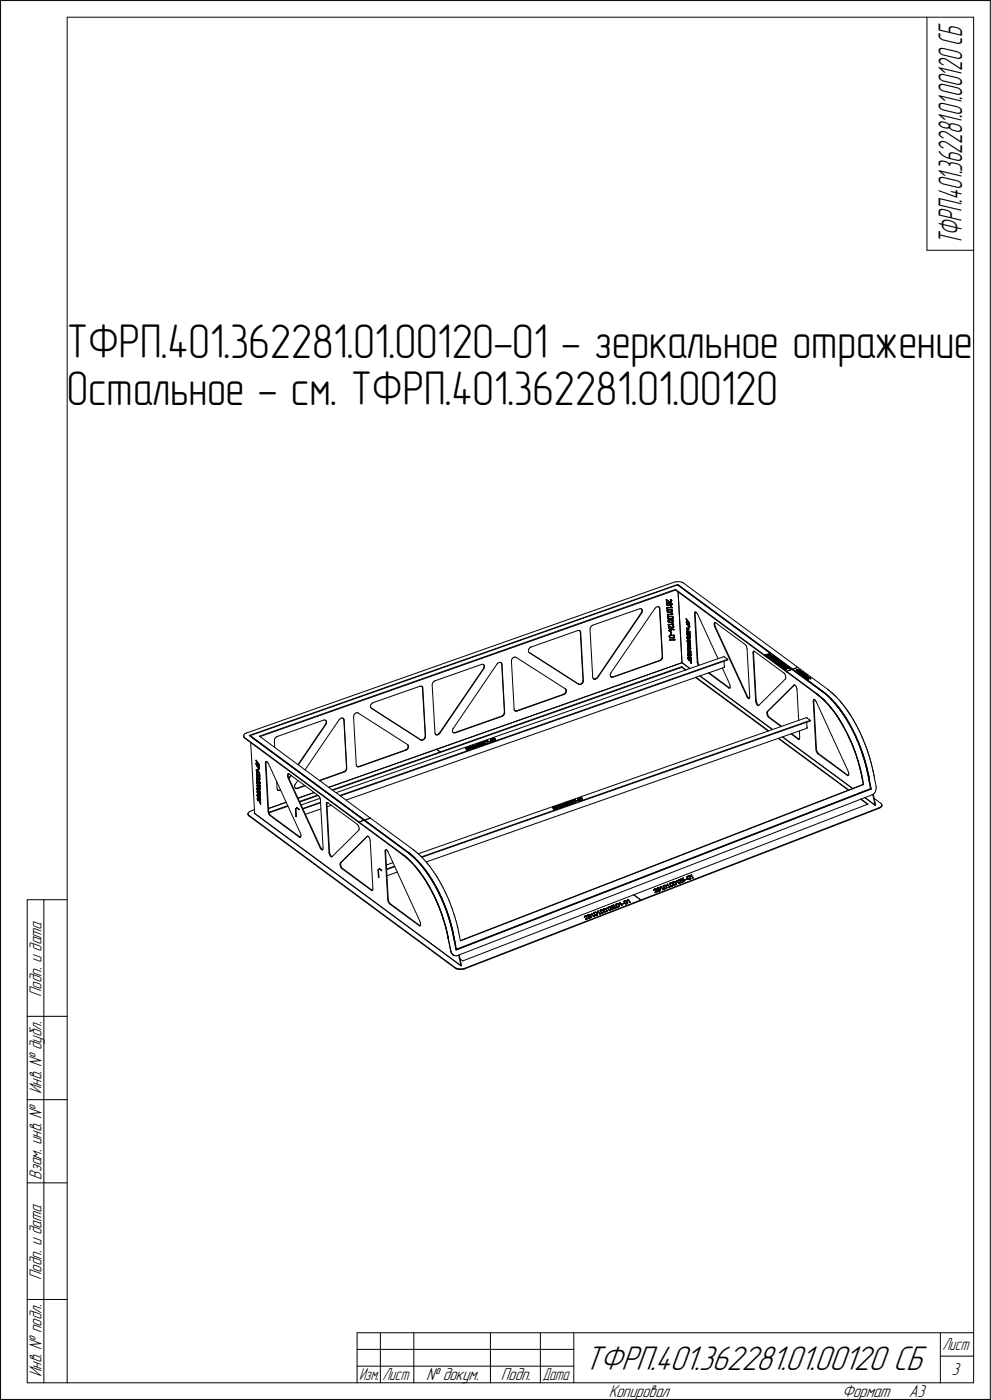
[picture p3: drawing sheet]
<svg xmlns="http://www.w3.org/2000/svg" width="297mm" height="420mm" viewBox="0 0 297 420" stroke-linecap="round" stroke-linejoin="round" font-family="sans-serif">
<defs><g id="words">
<g font-size="14.6">
<text x="20.1" y="107.4">ТФРП.401.362281.01.00120-01 - зеркальное отражение</text>
<text x="20.1" y="121.7">Остальное - см. ТФРП.401.362281.01.00120</text>
</g>
<text font-size="10.9" x="175.4" y="411.2">ТФРП.401.362281.01.00120 СБ</text>
<text font-size="10.5" x="288.7" y="73.7" transform="rotate(-90 288.7 73.7)">ТФРП.401.362281.01.00120 СБ</text>
<g font-size="5.5">
<text x="12.4" y="299.4" transform="rotate(-90 12.4 299.4)">Подп. и дата</text>
<text x="12.4" y="328.5" transform="rotate(-90 12.4 328.5)">Инв. № дубл.</text>
<text x="12.4" y="354.2" transform="rotate(-90 12.4 354.2)">Взам. инв. №</text>
<text x="12.4" y="384.4" transform="rotate(-90 12.4 384.4)">Подп. и дата</text>
<text x="12.4" y="413.5" transform="rotate(-90 12.4 413.5)">Инв. № подл.</text>
<text x="285.5" y="412.9">3</text>
<text x="127.8" y="414.4">№ докум.</text>
<text x="150.3" y="414.4">Подп.</text>
<text x="182.6" y="419.4">Копировал</text>
<text x="252.6" y="419.4">Формат</text>
<text x="272.7" y="419.4">A3</text>
</g>
<g font-size="5.4">
<text x="282.8" y="405.4">Лист</text>
<text x="107.8" y="414.4">Изм.</text>
<text x="114.8" y="414.4">Лист</text>
<text x="162.8" y="414.4">Дата</text>
</g>
</g></defs>
<g fill="none" stroke="#000" stroke-width=".3">
<path d="M.2 .2v420zM.2 .2h296.9zM20.2 5.2v410zM20.2 5.2h271.9zM278.1 5.2v69.9zM292.1 5.2v410zM297.1 .2v420zM278.1 75.1h14zM202.3 174.8l.6-.1zM202.7 177l33.3 24.5zM202.7 177v.2zM202.7 177.2l33.3 24.5z"/>
<path d="M202.9 174.7l.8-.1zM203.3 175.6l34.4 25.4zM203.4 175.5l34.5 25.4zM203.4 175.5v.1zM203.4 175.6h.1M203.4 175.6l34.5 25.5zM203.5 177.7l1.1 21.3zM203.5 175.7l43.1 31.9zM203.7 174.6l.8 .2zM204.5 174.8l.4 .2zM204.9 175h.1M205 175l34.4 25.4z"/>
<path d="M144.5 199.5l.4-.1zM144.9 199.4l.2 .2zM145.1 199.5l.1 .3zM145.1 199.6l.2 .2zM145.2 199.8v.4zM145.3 199.8l.1 .4zM149.1 199.3l-13.1 19.4zM149.1 199.3l.3-.2zM149.4 199.1l.4-.2zM149.8 198.9h.4zM150.2 198.9l.2 .1zM150.3 198.9l.2 .3z"/>
<path d="M150.4 199l.2 .2zM150.5 199.2v.2zM150.5 199.4l.8 14.4zM150.6 199.2v.3zM150.6 199.5l.8 14.4zM153.5 198.5l.8 14.4zM153.5 198.1v.4zM153.7 197.7l-.2 .4zM153.7 197.7l.3-.3zM154 197.4l.4-.1zM154.4 197.3h.3zM154.7 197.3h.1"/>
<path d="M154.9 197.4l14.8 9.4zM158.5 195.3l.1 .4zM158.6 195.7l.2 .2zM158.7 194.9l-.2 .4zM158.7 195.9l14.8 9.5zM158.8 196h.1M158.8 196l14.9 9.4zM158.9 194.5l-.2 .4zM158.9 194.5l.4-.2zM159.3 194.3h.1M159.3 194.3l14.1-5zM173.4 189.3h.3z"/>
<path d="M173.7 189.3l.3 .1zM173.9 189.3l.2 .3zM174 189.4l.2 .3zM174.1 189.6v.2zM174.1 189.8l.8 14.5zM174.2 189.7v.2zM174.2 189.9l.8 14.4zM177 188.9l.8 14.4zM177.1 188.5l-.1 .4zM177.3 188.1l-.2 .4zM177.3 188.1l.3-.3zM177.6 187.8l.2-.1z"/>
<path d="M177.8 187.7l14.1-4.9zM191.9 182.8h.3zM192.2 182.8h.3zM192.4 184l-13.2 19.4zM192.4 182.8l.2 .3zM192.5 183.9h.1M192.5 182.8l.2 .3zM192.5 184.1l-13.2 19.4zM192.6 183.1v.4zM192.6 183.5l-.1 .4zM192.6 183.9l-.1 .2zM192.7 183.1v.4z"/>
<path d="M192.7 183.5l-.1 .4zM196.5 182.7l-13.2 19.3zM196.8 182.3l-.3 .4zM196.8 182.3l.4-.1zM197.2 182.2h.3zM197.5 182.2h.2zM197.7 182.2l.2 .3zM197.7 182.2l.3 .3zM197.9 182.5v.2zM197.9 182.7l.8 14.4zM197.9 198.3l.2-.1zM198 182.5v.3z"/>
<path d="M198 198.4l.2-.2zM198 182.8l.8 14.4zM198.2 198.2l.3-.2zM198.4 197.9l-.3 .3zM198.6 197.5l-.2 .4zM198.7 197.1l-.1 .4zM198.8 197.6l-.3 .4zM198.8 197.2v.4zM199.9 180.1v.7zM199.9 180h.1M199.9 180.1h.1M200 180.8h.1"/>
<path d="M199.9 180.8h.1M200 180l1 .6zM200 181.5h.1M200 180.2l.1 .6zM200 180.2l.9 .5zM200.1 181.7h.1M200 181.6h.1M200 181.4h.1M200 181.3h.1M200.1 180.8h.1M200.2 181.7h.1M200.1 181.1h.1"/>
<path d="M200 181.2h.1M200.1 181.4h.1M200.1 181.3h.1M200.1 182.5h.1M200.1 182.8h.1M200.1 182.7h.1M200.1 181.5h.1M200.2 182.8h.1M200.2 181.6h.1M200.2 182.5h.1M200.1 182.4h.1M200.2 181.3h.1"/>
<path d="M200.2 182.5h1.4zM200.2 181.8h.1M200.2 183.4h.1M200.2 183.5h.1M200.2 182.7h.1M200.2 181.1h.1M200.2 181.2h.1M200.2 182.4h1.3zM200.2 183.3h.1M200.2 183.7h.1M200.2 183.6h.1M200.3 181.7h.1"/>
<path d="M200.3 181.8h.1M200.2 183.2h.1M200.3 182.8h.1M200.2 183.1h.1M200.3 184.5h.1M200.2 184.5h.1M200.3 183.7h.1M200.3 183.6h.1M200.3 183.4h.1M200.3 183.3h.1M200.3 182.7h.1M200.2 184.4h.1"/>
<path d="M200.3 183.5h.1M200.3 184.4h.1M200.3 181.1h.1M200.3 184.8h.1M200.3 184.7h.1M200.3 183.8h.1M200.4 183.6h.1M200.3 183.2h.1M200.3 185.4h.1M200.3 181h.2zM200.4 181.7h.1M200.4 181.8h.1"/>
<path d="M200.4 185.6h.1M200.3 185.5h.1M200.3 181.1h.3zM200.3 184.5h1.5zM200.3 184.4h1.4zM200.3 183.1h.1M200.4 184.9h.1M200.3 184.9h.1M200.4 183.8h.1M200.3 181.1h.2zM200.4 181.7h.2zM200.4 181.8h.2z"/>
<path d="M200.4 183.2h.1M200.3 185.3h.1M200.4 185.2h.1M200.4 183.7h.1M200.4 185.7h.1M200.4 184.7h.1M200.4 184.8h.1M200.4 186.5h.1M200.4 185.8h.1M200.4 183h.1M200.4 186.4h.1M200.4 186.6h.1"/>
<path d="M200.4 185.4h.1M200.4 185.3h.1M200.4 183.1h.1M200.5 185.6h.1M200.4 185.5h.1M200.5 185.8h.1M200.5 183.9h.1M200.4 186.3h.1M200.4 186.2h.1M200.5 183.8h.1M200.5 183.7h.1M200.5 186.7h.1"/>
<path d="M200.5 183.1h.9zM200.5 187.5h.1M200.5 185.7h.1M200.6 185.8h.1M200.5 186.2h.1M200.5 185.2h.1M200.5 185.1h.1M200.5 183h.9zM200.5 186.8h.1M200.5 181.1h.1M200.6 187.5h.1M200.5 186.4h.1"/>
<path d="M200.5 183.7h1zM200.6 186.8h.1M200.5 183.8h1zM200.5 187.8h.1M200.5 186.5h.1M200.6 186.6h.1M200.5 186.6h.1M200.5 181h.1M200.5 183.9l1-.1zM200.5 187.8l.1 .7zM200.5 185h.1M200.6 185.7h.1"/>
<path d="M200.5 187.5l1.4-.1zM200.6 188.6h.1M200.6 186.2h.1M200.5 186.3h.1M200.7 186.8h.1M200.6 187.8h.1M200.6 186.1h.1M200.6 181.1h.1M200.6 186.7h.1M200.6 185.2h.1M200.6 187.5h1.5zM200.7 186.9h.1"/>
<path d="M200.7 181.8h.1M200.7 185.8h.1M200.7 181.7h.1M200.6 181h.1M200.7 188.6h.1M200.6 187.8l1 .6zM200.7 185.7h.1M200.7 186.7h.1M200.7 186.2h.1M200.7 181.1h.1M200.7 187.9l.8 .6zM200.7 189.4h.1"/>
<path d="M200.7 187.9v.6zM200.7 185h.8zM200.7 189.3h.1M200.7 185.2l.9-.1zM200.7 185.2l.8-.1zM200.7 181h.1M200.8 186.9h.1M200.7 189.4h.3zM200.7 188.5h.1M200.7 185.7h.9zM200.7 181.2h.1M200.7 185.8h.9z"/>
<path d="M200.7 189.2h.3zM200.8 181.8h.1M200.7 186.2l.9-.1zM200.7 186.2l1-.1zM200.7 186.1l.9-.1zM200.8 186.7h.1M200.8 181.1h.1M200.8 186.7h.9zM200.8 181.4h.1M200.8 181.7h.1M200.8 186.9l.9-.1zM200.8 191.2h.1"/>
<path d="M200.8 181.6h.1M200.8 191.1h.1M200.8 181.2h.1M200.8 181.3h.1M200.8 191.3h.1M200.8 181.5h.1M200.8 191h.1M200.9 191.3h.1M200.9 192.2h.1M200.9 181.7h.1M200.9 181.2h.1M200.8 190.9h.1"/>
<path d="M200.9 192.1h.1M200.9 191.4h.1M201 191.3h.1M200.9 191.2h.1M200.9 191.1h.1M200.9 191h.1M200.9 190.9h.1M201 180.8h.1M200.9 192.2h1.5zM200.9 181.6h.1M200.9 181.4h.1M201 181.5h.1"/>
<path d="M200.9 181.5h.1M201 192.2h.1M201 180.7h.1M201 191.4h.1M200.9 190.8h.1M200.9 181.1h.1M201 181.7h.1M200.9 192.1l1.4-.1zM201 188.8h.1M201 181.3h.1M201 188.8v.4zM201 181.6h.1"/>
<path d="M201 190.9h.1M201 191.5h.1M201 181.1h.1M201 181.2h.1M201 192.2h1.4zM201 188.8l1.2 .2zM201 180.6h.1M201 190.8h.1M201.1 191.5h.1M201 190.7h.1M201 189.6h.1M201 189.4v.1z"/>
<path d="M201.1 181.6h.1M201.1 191.4h.1M201.1 180.8h.1M201.1 189.6h.1M201.1 181.7h.1M201.1 181.1h.1M201.1 190.7h.9zM201.1 188.9l1.1 .2zM201.1 189.2h.3zM201.2 191.5h.1M201.1 188.9v.3zM201.1 181.2h.1"/>
<path d="M201.1 180.7h.1M201.1 189.4v.1zM201.1 189.5h.1M201.2 181.7h.1M201.2 191.4h.1M201.1 190.8h.9zM201.2 180.8h.1M201.1 189.4h.3zM201.3 180.8h.1M201.3 181.7h.1M201.2 180h.1M201.2 180.1h.1"/>
<path d="M201.2 191.5h.9zM201.3 181.6h.1M201.2 180.7h.1M201.2 191.4l.9-.1zM201.2 182.1h.1M201.2 189.7h.1M201.2 189.8h.1M201.3 180.1h.1M201.2 182.1l.3 .3zM201.2 189.8l.1 .7zM201.2 182h.1M201.3 190.5h.1"/>
<path d="M201.3 182h.1M201.4 180.7h.1M201.3 181.1h.1M201.3 189.7h.1M201.3 180.2h.1M201.3 180.7h.1M201.3 181.2h.1M201.3 182l.4 .4zM201.3 180h.1M201.3 189.8l.1 .7zM201.3 189.8h.1M201.4 181.7h.1"/>
<path d="M201.4 180.2h.1M201.3 180.6h.1M201.4 190.5h.1M201.4 181.6h.1M201.4 183h.1M201.4 184.1h.1M201.4 189.4h.1M201.4 180.1h.1M201.4 189.2h.1M201.4 180.6h.1M201.4 180.5h.1M201.4 184.1l.3 .3z"/>
<path d="M201.4 184h.1M201.4 181.2h.1M201.4 180.3h.1M201.4 189.3h.1M201.4 183.1h.1M201.4 181.1h.1M201.4 180.4h.1M201.5 189.3h.1M201.5 181.7h.1M201.5 183h.1M201.5 183.1h.1M201.5 184l.3 .4z"/>
<path d="M201.5 181.3h.1M201.5 183.8h.1M201.5 181.1h.1M201.5 180.1h.1M201.5 181.6h.1M201.5 184h.1M201.5 181.5h.1M201.5 183.7h.1M201.5 184.1l.3 .3zM201.5 180.5h.1M201.5 180.6h.1M201.5 181.2h.1"/>
<path d="M201.5 180.2h.1M201.5 180.3h.1M201.5 181.4h.1M201.5 183.2h.1M201.6 183.8h.1M201.6 188.5h.1M201.5 185h.1M201.5 185.1h.1M201.6 183.6h.1M201.5 183.6h.1M201.6 181.4h.1M201.6 181.3h.1"/>
<path d="M201.6 181.5h.1M201.6 181.6h.1M201.6 185.1h.1M201.6 183.2h.1M201.7 182.5h.1M201.6 183.1h.1M201.6 187.1h.1M201.7 188.5h.1M201.7 185.8h.1M201.6 186.1h.1M201.6 188.4h.1M201.6 185h.1"/>
<path d="M201.6 186h.1M201.6 187.2h.1M201.6 183.3h.1M201.6 187.2l.3 .2zM201.7 185.7h.1M201.7 182.4h.1M201.7 188.6h.1M201.7 185.1h.1M201.7 186.1h.1M201.7 188.4h.1M201.7 187.1h.1M201.7 183.5h.1"/>
<path d="M201.7 183.3h.1M201.7 183.2h.1M201.7 183.7h.1M201.8 185.8h.1M201.8 188.6h.1M201.7 187.1l.4 .3zM201.7 185h.1M201.7 185.2h.1M201.8 186.8h.1M201.8 186.7h.1M201.8 183.3h.1M201.8 183.4h.1"/>
<path d="M201.8 183.6h.1M201.8 188.4h.1M201.8 186.1h.1M201.8 185.2h.1M201.8 186.2h.1M201.8 185.6h.1M201.8 187.9h.1M201.8 187.8h.1M201.9 188.5h.1M201.8 185.1h.1M201.8 185.3h.1M201.8 187.7h.1"/>
<path d="M201.9 186.8h.1M201.8 184.4h.1M201.8 185.7h.1M201.9 187.9h.1M201.8 185.5h.1M201.8 186.3h.1M201.8 186.6h.1M202 188.5h.1M201.9 185.2h.1M201.9 186.1h.1M201.9 186.4h.1M201.9 186.6h.1"/>
<path d="M201.9 186.3h.1M201.9 188.4h.1M201.9 185.3h.1M201.9 187.8h.1M201.9 185.5h.1M201.9 185.6h.1M202 187.9h.1M201.9 186.7h.1M201.9 186.5h.1M202 187.8h.1M202 188h.1M202 188.3h.1"/>
<path d="M202 186.2h.1M202 186.4h.1M202.1 188h.1M202 186.5h.1M202 186.6h.1M202 191.8h.1M202 191.8l.3 .2zM202 190.8h.1M202 190.7h.1M202 186.3h.1M202 188.2h.1M202 191.7h.1"/>
<path d="M202.1 188.4h.1M202.1 187.9h.1M202.1 188.1h.1M202.1 188.3h.1M202.1 187.5h.1M202.1 188.2h.1M202.1 191.7h.1M202.1 187.4h.1M202.1 190.8h.1M202.1 190.7h.1M202.2 191.5h.1M202.1 191.7l.4 .4z"/>
<path d="M202.1 191.7l.4 .3zM202.1 191.3h.1M202.2 191.3h.1M202.2 190.8h.1M202.2 189h.1M202.2 190.7h.1M202.3 191.4h.1M202.2 189.1h.1M202.2 190.9h.1M202.3 190.8h.1M202.3 191h.1M202.3 191.2h.1"/>
<path d="M202.4 191.3h.1M202.3 191.3h.1M202.3 191.1h.1M202.4 190.8h.1M202.4 190.9h.1M202.4 191h.1M202.4 191.1h.1M202.4 191.2h.1M202.5 192.2h.1M202.5 192.1h.1M202.5 192h.1M204.6 199l2.4 1.7z"/>
<path d="M205.9 185.8h.1M205.9 185.8l.3 .7zM205.9 185.8l.2 .7zM206 185.8l.9 1.2zM206 186.8h.1M206 186.7h.1M206 186.6h.1M206 186.9h.1M206 187.1h.1M206 187h.1M206 187.2h.1M206.1 189h.1"/>
<path d="M206 188.9h.1M206 188.8h.1M206 188.6h.1M206 186l.2 .4zM206.1 187.3h.1M206.1 188.9h.1M206 186l.9 1.1zM206.1 187.2h.1M206.1 186.6h.1M206.1 189.9h.1M206.1 186.7h.1M206.1 189.1h.1"/>
<path d="M206.1 189.8h.1M206.1 189.7h.1M206.1 189.6h.1M206.1 188.6h.1M206.1 187.4h.1M206.1 190h.1M206.1 186.7l.6 .8zM206.1 188.8h.1M206.1 186.8h.1M206.2 189.2h.1M206.2 190.1h.1M206.1 188.7h.1"/>
<path d="M206.1 190.5h.1M206.1 190.4l1 1.2zM206.2 186.5h.1M206.1 190.5l.2 .6zM206.2 187.4h.1M206.2 187.5h.1M206.2 191.4h.1M206.2 191.3h.1M206.2 191.5h.1M206.2 189.1h.1M206.2 187.5l.6 .8zM206.2 189.3h.1"/>
<path d="M206.2 189.8h.1M206.2 186.8l.5 .7zM206.2 190.2h.1M206.2 191.7h.1M206.2 191.6h.1M206.2 188.7h.1M206.2 187.4l.6 .7zM206.2 189.9h.1M206.2 190h.1M206.2 189.6h.1M206.2 188.6h.1M206.2 189.7h.1"/>
<path d="M206.2 192.4h.1M206.2 192.3h.1M206.2 192.7h.1M206.2 192.5h.1M206.2 189.4h.1M206.2 192.6h.1M206.2 190.3h.1M206.2 191.9h.1M206.2 188.8h.1M206.2 191.2h.1M206.2 186.4h.1M206.2 190.4h.1"/>
<path d="M206.2 193.4h.1M206.3 188.8h.1M206.3 191.9h.1M206.3 192.9h.1M206.3 190.4h.1M206.2 190.7l.2 .4zM206.2 193.5l.3 .6zM206.3 191.8h.1M206.2 190.7l.9 1.1zM206.2 193.5h.1M206.3 192.6h.1M206.3 189.7h.1"/>
<path d="M206.3 189.8h.1M206.3 191.4h.1M206.3 192.1h.1M206.3 192.4h.1M206.3 194.7h.1M206.3 194.6h.1M206.3 194.4h.1M206.3 188.7h.1M206.3 190.3h.1M206.3 193.5l.9 1.1zM206.3 193h.1M206.3 194.5h.1"/>
<path d="M206.3 191.3h.1M206.3 192h.1M206.3 192.3h.1M206.3 192.8h.1M206.3 192.7h.1M206.3 191.4l.6 .8zM206.3 195.5l.3 .6zM206.3 188.9h.1M206.4 192.2h.1M206.4 189.9h.1M206.3 194.3h.1M206.4 194.9h.1"/>
<path d="M206.3 191.3l.6 .8zM206.4 188.9h.1M206.3 195.5h.1M206.4 193.1h.1M206.4 191.1h.1M206.4 192h.1M206.4 193h.1M206.4 194.6h.1M206.4 195h.1M206.4 196.6h.1M206.4 196.5h.1M206.4 196.4h.1"/>
<path d="M206.4 196.3h.1M206.4 190h.1M206.4 192.4h.1M206.4 194.3h.1M206.4 192.2l.6 .7zM206.4 195.5l.9 1.2zM206.4 188.9l.6 1.5zM206.4 194.4h.1M206.4 191.2h.1M206.4 193.7l.8 1.1zM206.4 193.2h.1M206.4 194.5h.1"/>
<path d="M206.4 192l.6 .8zM206.4 188.8h.1M206.4 191.4l.5 .8zM206.4 192.4l.6 .7zM206.4 194.8h.1M206.4 194.7h.1M206.4 196.7h.1M206.4 193.7l.1 .4zM206.4 189.8h.1M206.5 195.1h.1M206.4 193.2l.6 .7zM206.4 188.9l.6 1.3z"/>
<path d="M206.4 190l.7 1.4zM206.4 192.5l.6 .7zM206.5 197.7h.1M206.4 197.6h.1M206.4 193l.6 .8zM206.5 194.9h.1M206.5 196.8h.1M206.4 196.8h.1M206.4 197.5h.1M206.5 195.7l.8 1.1zM206.5 195.2h.1M206.5 197.9h.1"/>
<path d="M206.5 197.3h.1M206.5 196.9h.1M206.5 194.4h.1M206.5 196.5h.1M206.5 196.7h.1M206.5 196.6h.1M206.5 189.9l.5 1.3zM206.5 197.8h.1M206.5 195h.1M206.5 196.3h.1M206.5 195.7l.1 .4zM206.4 197.4h.1"/>
<path d="M206.5 197.4h.1M206.5 198h.1M206.5 197.6h.1M206.5 194.4l.6 .7zM206.5 197h.1M206.5 197.5h.1M206.5 194.2h.1M206.5 195.2l.6 .7zM206.5 194.5l.6 .7zM206.5 195l.6 .8zM206.5 198l.1 .1zM206.6 197h.1"/>
<path d="M206.5 194.1h.1M206.6 197.1h.1M206.6 197.5h.1M206.5 196.4h.1M206.6 198.1h.1M206.6 196.6h.1M206.6 196.2h.1M206.6 188.2h.1M206.6 188.2v.7zM206.6 197.4h.1M206.6 196.4h.1M206.6 198h.1"/>
<path d="M206.6 197l.1 .1zM206.7 197.2h.1M206.6 189h.1M206.6 188.9h.1M206.6 188.3h.1M206.7 198.1h.1M206.6 198.2h.1M206.7 197.5h.1M206.6 196.1h.1M206.7 189h.1M206.6 196.5h.1M206.7 197.6h.1"/>
<path d="M206.7 196.6h.1M206.7 197.1h.1M206.7 188.3v.7zM206.7 197.4h.1M206.7 196.7h.1M206.7 196.8h.1M206.8 197.1h.1M206.7 187.5h.1M206.8 197.7h.1M206.8 197.3h.1M206.7 197.7h.1M206.8 188.3h.1"/>
<path d="M206.8 196.8h.1M206.8 197.7l.6 1.4zM206.8 187.6h.1M206.8 188.2h.1M206.8 197.6h.1M206.8 196.7h.1M206.9 188.3h.1M206.8 196.9h.1M206.8 197h.1M206.8 187.7h.1M206.8 197.7l.5 1.3zM206.8 187.5h.1"/>
<path d="M206.8 187.8h.1M206.9 188.2h.1M206.9 197.4h.1M206.9 187.9h.1M206.9 188h.1M206.9 187.8h.1M206.9 188.1h.1M206.9 187h.1M206.9 187.7h.1M206.9 196.8h.1M206.9 197.1h.1M206.9 197h.1"/>
<path d="M206.9 187.1h.1M206.9 197.5h.1M206.9 197.2h.1M206.9 197.3h.1M206.9 192.2h.1M207 197.6h.1M206.9 192.1h.1M207 197.5h.1M207 189.6h.1M207 192.8h.1M207 192.2h.1M207 197h.1"/>
<path d="M207 197.7h.1M207 188h.1M207 189.6v.6zM207 193h.1M207 193.2h.1M207 196.9h.1M207 188.2h.1M207 188.3h.1M207 192.2l.1 .1zM207 193.1h.1M207.1 194h.1M207 197l.1 .2z"/>
<path d="M207.1 192.8h.1M207 192.3h.1M207.1 197.7h.1M207.1 190.4h.1M207 190.6h.1M207.1 193h.1M207 193.3h.1M207 189.7h.1M207 190.6v.6zM207 196.9l.1 .2zM207.1 193.8h.1M207 197l.2 .2z"/>
<path d="M207.1 197.6h.1M207 189.7l.1 .7zM207.1 191.4h.1M207.1 197.7l.1 .2zM207.1 190.7h.1M207.1 197.6l.1 .2zM207.1 195.2h.1M207.1 190.6h.1M207.1 192.4h.1M207.1 192.5h.1M207.1 193.3h.1M207.1 192.3h.1"/>
<path d="M207.1 195.1h.1M207.1 190.7v.7zM207.1 191.7h.1M207.1 192.7h.1M207.1 193.4h.1M207.1 193.5h.1M207.1 196h.1M207.1 195.3h.1M207.1 195.8h.1M207.1 191.6h.1M207.1 192.6h.1M207.1 194.3h.1"/>
<path d="M207.2 194h.1M207.1 193.6h.1M207.2 196h.1M207.2 194.4h.1M207.2 195.9h.1M207.1 197.1h.1M207.1 194.4h.1M207.1 197.2h.1M207.1 195.4h.1M207.3 198h.1M207.2 194.5h.1M207.2 194.3h.1"/>
<path d="M207.2 193.5h.1M207.2 193.6h.1M207.2 192.8h.1M207.2 192.9h.1M207.2 195.8h.1M207.2 198h.1M207.2 195.4h.1M207.2 195.5h.1M207.2 195.3h.1M207.2 197.8h.1M207.2 197.2h.1M207.2 197.3h.1"/>
<path d="M207.2 192.7h.1M207.3 194.8h.1M207.2 196.4h.1M207.2 196.3h.1M207.2 193.8h.1M207.2 193.9h.1M207.2 195.6h.1M207.3 196.4h.1M207.3 196h.1M207.2 194.7h.1M207.2 195.7h.1M207.3 197.9h.1"/>
<path d="M207.2 197.4h.1M207.2 194.6h.1M207.2 193.7h.1M207.3 195.5h.1M207.3 195.6h.1M207.3 196.5h.1M207.3 194.7h.1M207.3 197.4h.1M207.3 196.3h.1M207.3 197.3h.1M207.3 196.7h.1M207.3 196.8h.1"/>
<path d="M207.3 197.5h.1M207.3 197.6h.1M207.3 195.8h.1M207.3 195.9h.1M207.3 197.7h.1M207.3 197.8h.1M207.3 195.7h.1M207.4 199h.1M207.3 198.4v.6zM207.3 198.4h.1M207.3 198.4l.1 .6zM207.4 197.7h.1"/>
<path d="M207.4 199.2h.1M207.4 197.9h.1M207.4 198.4h.1M207.4 198.5v.6zM207.4 199.1h.1M208.4 184.3l.8 14.5zM208.4 183.9v.4zM208.6 184.2l.8 14.5zM208.6 183.8l-.2 .1zM208.6 183.8h.1M208.6 183.9v.3zM208.6 183.8h.2z"/>
<path d="M208.7 183.8l-.1 .1zM208.8 183.8l.2 .2zM209 184l.3 .3zM209.2 198.8l.2 .6zM209.2 198.8h.1M209.3 184.3h.1M209.3 184.4l6.1 13.3zM209.4 199.4l.2 .4zM209.4 198.8l.1 .5zM209.4 198.8h.1M209.5 199.3l.3 .4zM214.3 187.6l.2 .6z"/>
<path d="M214.3 187.2v.4zM214.4 186.9l-.1 .3zM214.4 186.9h.1M214.5 188.2l9.6 20.9zM214.5 187.6l.1 .5zM214.5 187.1v.5zM214.5 186.9h.2zM214.6 186.9l-.1 .2zM214.6 188.1l9.7 21zM214.7 186.9h.1M214.8 187l8.8 6.5zM217.2 197.1h.1"/>
<path d="M217.3 198.5v1.6zM217.3 197.2l.2 .1zM217.5 197.3l.6 .5zM218.1 197.8l.3 .2zM218.4 198v.1zM223.6 193.5l.2 .3zM223.8 193.8l.2 .4zM224 194.2l.2 .6zM224.2 194.8l.8 14.4zM225.9 196l.8 14.5zM226 195.7l-.1 .3zM226.1 195.5l-.1 .2z"/>
<path d="M226.1 195.5h.1M226.1 196l.8 14.4zM226.1 195.5h.2zM226.1 195.6v.4zM226.2 195.5l-.1 .1zM226.3 195.5h.1M226.4 195.6l8.8 6.5zM229.5 196.6h.1M229.6 196.6h.1M229.6 196.6l1.2-.3zM229.6 196.6h.4zM229.7 196.6l1.2-.2z"/>
<path d="M229.7 196.6h.4zM230 196.9h.1M230 196.8h.1M230.1 196.8h.1M230 196.7h.1M230.1 196.9h.1M230.1 196.6h.1M230.2 197h.1M230.2 196.9h.1M230.1 196.7l.8-.1zM230.2 196.8l.8-.2zM230.3 197h.1"/>
<path d="M230.3 196.9h.1M230.4 197h.1M230.4 196.9h.1M230.5 197h.1M230.4 196.9l.8-.1zM230.5 197l.8-.2zM230.7 197.4h.1M230.8 197.4h.1M230.8 197.4l1.2-.2zM230.8 197.4l.4 .1zM230.8 197.4l1.2-.3zM230.8 196.3h.1"/>
<path d="M230.9 196.6h.1M230.9 196.3h.1M230.9 197.4h.3zM230.9 197.4l1.2-.2zM231 196.6h.1M231.1 196.6h.1M231.1 197.7h.1M231.1 197.6h.1M231.1 196.9h.1M231.1 196.9l.3 .3zM231.2 197.7h.1M231.3 197.8h.1"/>
<path d="M231.2 196.9h.1M231.2 197.6h.1M231.2 196.6h.1M231.2 197.5h.1M231.2 196.9l.3 .2zM231.3 197.7h.1M231.2 197.4h.1M231.3 196.8h.1M231.4 196.8h.1M231.3 196.7h.1M231.3 197.6l.8-.2zM231.3 197.4h.1"/>
<path d="M231.3 197.6h.1M231.4 197.8h.1M231.4 197.7h.1M231.3 196.6h.1M231.4 196.6h.1M231.4 197.6l.7-.2zM231.4 196.7h.1M231.5 197.8h.1M231.5 197.2h.1M231.6 197.8h.1M231.5 197.1h.1M231.6 197.8l.8-.1z"/>
<path d="M231.6 198h.1M231.6 198.1h.1M231.6 198l1.3-.2zM231.6 198.1h.5zM231.8 198l1.2-.1zM231.8 198l.3 .1zM232 197.2h.1M232 197.1h.1M232 198.3h.1M232.1 198.4h.1M232.1 198.2h.1M232.1 197.4h.1"/>
<path d="M232.1 198.1h.1M232.2 198.4h.1M232.2 198.1h.1M232.2 198.3h.1M232.2 197.4h.1M232.2 198.2h.1M232.2 198.5h.1M232.3 198.2h.1M232.3 198.5h.1M232.3 197.4h.1M232.3 198.4h.1M232.4 198.5h.1"/>
<path d="M232.3 197.5h.1M232.4 198.2h.1M232.4 198.6h.1M232.4 197.5h.1M232.4 198.4h.1M232.4 197.7h.1M232.5 198.5h.1M232.4 198.6l1.3-.2zM232.4 197.4h.1M232.5 198.2h.1M232.4 198.6l.5 .1zM232.5 197.7h.1"/>
<path d="M232.5 198.2l1 .1zM232.5 197.5h.1M232.5 198.4h.1M232.5 197.6h.1M232.5 197.4h.1M232.5 198.2h.9zM232.6 198.6h.3zM232.6 197.5h.1M232.6 197.6h.1M232.6 198.6l1.1-.2zM232.7 197.7h.1M232.7 197.8h.1"/>
<path d="M232.8 197.8h.1M232.8 197.7h.1M232.8 198.9h.1M232.8 198.8h.1M232.9 198.9h.1M232.9 198.6h.1M232.9 198.8h.1M232.9 199h.1M232.9 198.7h.1M233 198.9h.1M232.9 197.8h.1M233 199h.1"/>
<path d="M233 198.8l.7-.2zM233 197.8h.1M233 198.8h.1M233 198.8l.8-.1zM233.1 199h.1M233.2 199h.1M233.2 198h.1M233.2 198.1l.2 .1zM233.2 198.1h.1M233.3 199h.1M233.3 199.2h.1M233.2 199.2h.1"/>
<path d="M233.3 199.3h.1M233.3 199.1h.1M233.3 199l.7-.2zM233.3 198h.1M233.3 199l.8-.1zM233.4 199.3h.1M233.3 198l.3 .2zM233.4 199.2h.1M233.4 199.1h.1M233.4 199.1l.8-.1zM233.5 199.3h.1M233.5 199.1l.7-.1z"/>
<path d="M233.6 199.3h.1M233.6 198.3h.1M233.6 198.2h.1M233.7 199.3h.1M233.7 198.4h.1M233.8 199.3h.1M233.7 199.3l.8-.1zM233.7 199.6h.1M233.7 198.6h.1M233.8 199.6h.1M233.8 199.6h.4zM233.8 199.3l.7-.1z"/>
<path d="M233.8 199.6l1.2-.3zM233.8 198.7h.1M233.8 198.6h.1M233.9 198.6h.1M233.9 198.7h.1M233.9 199.6h.3zM233.9 199.6l1.2-.2zM234 198.7h.1M234 198.6h.1M234.1 198.8h.1M234.1 198.7h.1M234.1 198.6h.1"/>
<path d="M234.2 199.9h.1M234.1 199.9h.1M234.1 199.8h.1M234.2 198.8h.1M234.2 199h.1M234.2 198.7h.1M234.2 199.8h.1M234.2 199.6h.1M234.3 199.9h.1M234.3 198.8h.1M234.3 199.6h.1M234.2 199.7h.1"/>
<path d="M234.3 200h.1M234.3 198.9h.1M234.3 199.8h.1M234.3 199h.1M234.4 199.9h.1M234.4 200h.1M234.3 199.7l.8-.1zM234.4 199.8l.7-.2zM234.4 198.9h.1M234.4 199h.1M234.5 200h.1M234.5 199.9h.1"/>
<path d="M234.6 200h.1M234.5 199h.1M234.5 199.2h.1M234.6 199.9h.1M234.6 199.2h.1M234.6 199h.1M234.7 200h.1M234.6 199.1h.1M234.6 199.9l.8-.1zM234.7 199.2h.1M234.7 200l.8-.1zM234.7 199.1h.1"/>
<path d="M234.8 199.3h.1M234.9 199.3h.1M234.8 199.2h.1M234.9 199.2h.1M235 199.3h.1M235.1 199.6h.1M235.1 199.3h.1M235.2 199.6h.1M235.3 199.6h.1M235.4 199.6h.1M235.4 199.8h.1M235.4 199.7h.1"/>
<path d="M235.5 199.8h.1M235.5 199.7h.1M235.5 199.6h.1M235.6 199.8h.1M235.6 199.7h.1M235.7 199.9h.1M235.8 199.9h.1M235.9 200h.1M236 200h.1M97.1 216.2h.4zM97.5 216.2l.2 .1zM97.7 216.2l.2 .3z"/>
<path d="M97.7 217.4l-8.3 12.2zM97.7 217.3h.1M97.7 216.3l.3 .2zM97.8 217.5l-8.3 12.2zM97.9 216.5v.4zM97.9 216.9l-.2 .4zM97.9 217.3l-.1 .2zM98 216.5v.4zM98 216.9l-.1 .4zM101.8 216.1l-10.3 15zM101.8 216.1l.3-.3zM102.1 215.8l.3-.2z"/>
<path d="M102.4 215.6h.4zM102.8 215.6l.2 .1zM103 215.6l.1 .3zM103 215.7l.2 .2zM103.1 215.9l.1 .2zM103.2 216.1l.8 14.4zM103.2 215.9l.1 .3zM103.3 216.2l.8 14.4zM106.1 215.2l.8 14.4zM106.1 214.8v.4zM106.3 214.4l-.2 .4zM106.3 214.4l.4-.3z"/>
<path d="M106.7 214.1l.3-.1zM107 214h.4zM107.4 214l.1 .1zM107.5 214.1l14.8 9.5zM111.2 212l.1 .4zM111.3 212.4l.1 .2zM111.3 211.6l-.1 .4zM111.4 212.6l14.8 9.5zM111.5 212.6h.1M111.5 212.6l14.8 9.6zM111.5 211.2l-.2 .4zM111.5 211.2l.4-.2z"/>
<path d="M111.9 211h.1M112 210.9l14-4.9zM126 206h.3zM126.3 206l.3 .1zM126.6 206l.1 .3zM126.6 206.1l.2 .2zM126.7 206.3v.2zM126.7 206.5l.9 14.4zM126.8 206.3l.1 .3zM126.9 206.6l.8 14.4zM129.7 205.6l.8 14.4zM129.8 205.2l-.1 .4z"/>
<path d="M130 204.8l-.2 .4zM130 204.8l.3-.3zM130.3 204.5l.2-.1zM130.5 204.4l14-4.9zM135.8 219.3v.4zM135.8 219.7l.2 .3zM135.8 218.9v.4zM135.9 219.9l.3 .1zM136 220h.3zM136 218.7l-.2 .2zM136.2 220l.3-.1zM136.5 219.9l14-4.9z"/>
<path d="M145.1 200.7l-13.2 19.3zM145.1 200.6h.1M145.2 200.7l-13.2 19.4zM145.2 200.2l-.1 .4zM145.3 200.6l-.1 .1zM145.4 200.2l-.1 .4zM150.5 215l.2-.1zM150.6 215.1l.2-.1zM150.8 215l.4-.3zM151 214.6l-.3 .3zM151.3 214.2l-.3 .4zM151.3 213.8v.4z"/>
<path d="M151.4 214.3l-.2 .4zM151.4 213.9v.4zM154.3 212.9v.2zM154.3 213.1l.2 .3zM154.4 213.4h.3zM154.5 213.4l.3 .1zM154.7 213.4h.3zM154.8 213.5h.4zM155 213.4l14-5zM155.2 213.5l14-5zM169.1 208.4h.1M169.1 208.4l.3-.2z"/>
<path d="M169.2 208.5h.1M169.2 208.5l.4-.2zM169.6 206.8l.2 .3zM169.7 207.9l-.3 .3zM169.7 206.8h.1M169.7 206.9l.2 .2zM169.8 207.1v.4zM169.8 207.5l-.1 .4zM169.8 207.9l-.2 .4zM169.9 207.1v.4zM169.9 207.5l-.1 .4zM173.7 205.4h.1"/>
<path d="M173.7 205.5h.1M173.7 205.4h.3zM173.7 205.5h.4zM174 205.4l.4-.1zM174.1 205.5l.4-.1zM174.5 205.4l.3-.3zM174.7 205l-.3 .3zM174.9 204.6l-.2 .4zM174.9 204.3v.3zM175 204.7l-.2 .4zM175 204.3v.4zM177.8 203.3l.1 .3z"/>
<path d="M177.9 203.6l.2 .2zM178.1 203.8h.1zM178.1 203.8l.2 .1zM178.2 203.8h.4zM178.3 203.9h.4zM178.6 203.8l.3-.1zM178.7 203.9l.3-.1zM179.2 203.4l-.3 .3zM179.3 203.5l-.3 .3zM183.1 202.6l.1 .4zM183.2 203l.1 .2zM183.2 202.2l-.1 .4z"/>
<path d="M183.3 202l-.1 .2zM183.3 203.2l.2 .1zM183.3 203.2l.3 .2zM183.5 203.3l.4-.1zM183.6 203.4l.4-.1zM183.9 203.2l14-4.9zM184 203.3l14-4.9zM204.6 200.4l1.1 .8zM204.6 200.2v.2zM204.6 200.2l1.2 .9zM208.7 203.4l21.8 16.1zM208.8 203.3l21.8 16.1z"/>
<path d="M210 202.9l21.8 16.1zM212.6 202.1l6 4.4zM212.7 202l6.1 4.5zM216.7 200.6l2.2 4.7zM217.3 200.1h.1M217.3 200.1v.3zM218.7 206.6h.1M218.7 206.6h.2zM218.8 206.5h.2zM218.9 205.3l.2 .6zM219 206.5h.1M219.1 205.9v.4z"/>
<path d="M219.1 206.3l-.1 .2zM224.1 209.2l.3 .3zM224.1 209.2h.1M224.3 209.1l.1 .2zM224.4 209.5l.2 .2zM224.4 209.3l.2 .3zM224.6 209.7l.2 .1zM224.6 209.6l.2 .1zM224.8 209.7h.1M224.9 209.5l-.1 .2zM225 209.2l-.1 .3zM226.7 210.5l.1 .2z"/>
<path d="M226.8 210.7l.1 .6zM226.9 210.4l.1 .6zM226.9 211.3l.3 .3zM227 211l.2 .4zM227.2 211.6l.2 .2zM227.2 211.4l.3 .3zM227.4 211.8h.2zM227.5 211.7l.2 .1zM227.7 211.8l8-8zM227.7 211.8h.1M230.1 214.1l.1 .6zM230.1 213.8v.3z"/>
<path d="M230.2 214.7l.2 .4zM230.2 213.7l-.1 .1zM230.2 213.7l8-8zM230.3 214.1l.1 .6zM230.3 213.7v.4zM230.4 213.6l8-7.9zM230.4 214.7l.2 .4zM230.4 213.6l-.1 .1zM230.4 215.1l.3 .3zM230.6 215.1l.2 .2zM230.7 215.4l3.7 2.7zM230.8 215.3l3.7 2.8z"/>
<path d="M234.6 200.2h.1M234.7 200.2h.1M234.7 200.2l.4 .1zM234.7 200.2l1.2-.2zM234.8 200.2l1.2-.2zM234.8 200.2h.3zM235.1 200.5h.1M235 200.5h.1M235 200.4h.1M235.1 200.4h.1M235.1 200.6h.1M235.1 200.2h.1"/>
<path d="M235.2 200.6h.1M235.2 200.3h.1M235.2 200.5h.1M235.2 200.4h.1M235.3 200.6h.1M235.2 202.1l.3 .3zM235.4 200.6h.1M235.3 200.4h.1M235.5 200.6h.1M235.4 200.4h.1M235.5 200.4h.1M235.5 202.4l.2 .4z"/>
<path d="M235.5 200.8h.1M235.6 200.6h.1M235.5 200.9h.1M235.6 200.5h.1M235.5 200.7h.1M235.6 200.9h.1M235.6 200.4h.1M235.7 200.6h.1M235.7 200.5h.1M235.6 200.7h.1M235.6 200.8h.1M235.6 200.3h.1"/>
<path d="M235.7 201h.1M235.8 200.7h.1M235.7 200.7h.1M235.7 200.9h.1M235.7 200.4h.1M235.7 200.3h.1M235.7 202.8l.1 .6zM235.8 200.4h.1M235.8 200.6h.1M235.8 201h.1M235.8 200.5h.1M235.8 200.9h.1"/>
<path d="M235.8 200.3h.1M235.8 203.7l-.1 .1zM235.8 200.3l.2-.1zM235.8 203.4v.3zM235.9 200.7h.1M235.9 200.5h.1M235.8 200.3h.2zM235.9 201h.1M235.9 200.9h.1M235.9 200.7l1.1 .1zM236 200.5h.1M235.9 200.7h1z"/>
<path d="M236 201h.1M236.1 200.5h.1M236 200.9h.1M236 200.2h.1M236 201.5l9.1 6.7zM236 201.7l9.1 6.7zM236 201.5l1.7-.5zM236 201.5v.2zM236 200.3h.1M236.1 200.2h.1M236.1 200.3h.1M236.1 200.5l.2-.1z"/>
<path d="M236.1 200.5h.2zM236.2 200.3h.1M236.2 200.2h.1M236.3 200.3h.1M236.3 200.4h.1M236.3 200.2h.1M236.4 200.5h.1M236.4 200.4h.1M236.4 200.3h.1M236.5 200.4h.1M236.5 200.3h.1M236.6 200.5h.1"/>
<path d="M236.6 200.6h.1M236.6 200.6l.3 .1zM236.7 200.5h.1M236.8 200.5l.3 .2zM237 200.8h.1M237.1 200.8h.1M237.1 200.7h.1M237.7 201l8.9 6.6zM237.9 200.9l8.9 6.6zM237.9 201.1l8.7 6.5zM237.9 200.9l1.5-.5zM237.9 200.9v.2z"/>
<path d="M238.2 205.7h.1M238.3 205.7h.2zM238.5 205.7l.2 .2zM238.7 205.9l.2 .3zM238.9 201.2l.9-.2zM238.9 201.2h.1M238.9 201.2l.3 .1zM238.9 206.2l.2 .6zM239 201.2h.2zM239 201.2l.8-.2zM239.1 206.8v.2zM239.2 201.4h.1"/>
<path d="M239.1 201.4h.1M239.1 201.3h.1M239.1 207l.5 9.3zM239.2 201.3h.1M239.2 201.5h.1M239.3 201.3h.1M239.2 201.2h.1M239.3 201.4h.1M239.3 201.5h.1M239.3 201.3l.5-.1zM239.3 201.2h.1M239.3 201.3h.6z"/>
<path d="M239.4 201.5h.1M239.4 200.4l9 6.6zM239.5 201.5h.1M239.5 201.5l.5-.1zM239.6 201.8l.9-.2zM239.6 201.8h.4zM239.6 201.8h.1M239.8 201.8l.8-.1zM239.8 201.8h.2zM239.8 201h.1M239.8 201.8h.1M239.8 201.2h.1"/>
<path d="M239.9 201.3h.1M239.9 201.2h.1M239.9 219.5v1.9zM239.9 202h.1M239.9 201.9h.1M239.9 201.5l.3 .1zM240 202.1h.1M239.9 201.5h.1M240 201.9h.1M240 201.5h.1M240 201.3h.1M240 202h.1"/>
<path d="M240 201.8h.1M240 201.2h.1M240.1 201.4h.1M240 201.5l.2 .1zM240.1 202.1h.1M240.1 201.9h.1M240.1 201.3h.1M240.1 202h.1M240.2 201.4h.1M240.2 202.1h.1M240.2 201.9h.1M240.2 202.2l.8-.2z"/>
<path d="M240.2 201.3h.1M240.2 202.1l.8-.1zM240.2 202.2h.1M240.2 201.6h.1M240.2 202.2h.3zM240.2 201.9l.8 .1zM240.2 201.9h.7zM240.3 202.2h.2zM240.3 202.2l.8-.1zM240.4 202.4h.1M240.5 202.4h.1M240.5 202.3h.1"/>
<path d="M240.5 202.2h.1M240.5 202.5h.1M240.6 202.4h.1M240.5 202.3l.6-.1zM240.6 202.5h.1M240.5 201.6h.1M240.6 201.6h.1M240.6 202.3l.5-.1zM240.7 202.4h.1M240.7 202.5h.1M240.7 202.6h.1M240.8 202.5h.1"/>
<path d="M240.7 201.8l.2 .1zM240.8 202.6h.1M240.7 202.4h.6zM240.7 201.8h.1M240.8 201.8l.2 .2zM240.8 202.7h.1M240.8 202.5l.5-.1zM240.8 202.5l.6-.1zM240.9 202.7h.1M240.9 202.6h.1M240.9 202.6l.5-.1zM241 202.7h.1"/>
<path d="M241 202h.1M241.1 202.7h.1M241 202.9h.1M241 202.7l.6-.1zM241 202.9l.9-.2zM241 202.9h.4zM241.1 202.1h.1M241.1 202.7l.5-.1zM241.1 202h.1M241.1 202.2h.1M241.2 202.9l.8-.1zM241.2 202.9h.2z"/>
<path d="M241.2 202.2h.1M241.3 202.2h.1M241.3 202.3h.1M241.3 203h.1M241.3 203.1h.1M241.3 202.4h.1M241.4 202.4h.1M241.4 203.2h.1M241.4 203.1h.1M241.4 202.3h.1M241.4 203h.1M241.4 202.9h.1"/>
<path d="M241.4 203l.6-.1zM241.5 203.2h.1M241.4 202.5h.1M241.5 202.3h.1M241.5 203.1h.1M241.5 203l.5-.1zM241.5 202.5h.1M241.5 202.4h.1M241.6 203.2h.1M241.6 202.4h.1M241.6 202.5h.1M241.6 202.6h.1"/>
<path d="M241.7 203.2h.1M241.6 203.2l.6-.1zM241.6 203.3l.9-.1zM241.6 203.4h.1M241.6 203.4h.4zM241.7 202.5h.1M241.7 202.6h.1M241.7 203.2l.5-.1zM241.8 202.6h.1M241.8 203.3l.2 .1zM241.8 203.3l.8-.1zM241.8 202.7h.1"/>
<path d="M241.9 202.7h.1M241.9 202.6h.1M241.9 203.5h.1M241.9 203.6h.1M242 203.6h.1M241.9 215.5h.1M242 203.4h.1M242 203.5h.1M242 202.9h.1M242 202.7h.1M242.1 203.6h.1M242.1 202.9h.1"/>
<path d="M242.1 203.5h.1M242.1 216.8v1.6zM242.1 215.5l.1 .1zM242.1 218.4h.1M242.1 218.4v.3zM242.2 203.6h.1M242.2 203.1h.1M242.2 202.9h.1M242.2 203.5h.1M242.2 203.8h.1M242.2 203h.1M242.3 203.6h.1"/>
<path d="M242.3 203.8h.1M242.2 215.6l.8 .5zM242.2 215.6h.1M242.3 203h.1M242.3 203.7h.1M242.3 202.9h.1M242.3 203.5h.1M242.3 203.1h.1M242.4 203.6h.1M242.4 203.9h.1M242.4 203.7h.1M242.4 203.5h.1"/>
<path d="M242.4 203.8h.1M242.4 203h.1M242.4 203.4h.1M242.4 203.2h.1M242.4 203.1h.1M242.5 203.9h.1M242.5 203.6h.1M242.5 203.5h.1M242.5 203.7h.1M242.5 203.2h.1M242.5 203.8h.1M242.5 203.1h.1"/>
<path d="M242.5 203.4h.1M242.5 203.7l.7 .1zM242.6 203.6h.1M242.6 203.5h.1M242.6 203.4h.1M242.6 203.2h.1M242.7 203.6h.1M242.7 203.5h.1M242.8 203.5h.1M242.7 203.6h.1zM242.7 203.4h.1M242.8 203.4h.1"/>
<path d="M242.9 203.5h.1M242.9 203.4h.1M243 203.5h.1M243 216.1h.1M243 216.2l.1 .1zM243 203.6h.1M243 203.6l.2 .2zM243.1 203.6l.2 .2zM243.1 203.6h.1M243.1 216.3l.1 .2zM243.3 203.8h.1M244 210.6l.8 14.4z"/>
<path d="M244.1 210.2l-.1 .4zM244.2 210.1l-.1 .1zM244.2 210.1h.1M244.2 210.5l.8 14.5zM244.2 210.1h.2zM244.2 210.1v.4zM244.3 210l-.1 .1zM244.4 210.1l.2 .1zM244.6 210.2l.3 .4zM244.9 210.6h.1M244.9 210.7l9.6 20.9zM245.1 208.2h.1"/>
<path d="M245.1 208.2v.2zM245.1 208.3v.1zM245.1 208.3l.3 .2zM245.1 208.4l.3 .3zM245.4 208.5l.4 .3zM245.4 208.7l.4 .3zM245.4 208.5v.2zM245.8 208.8v.2zM245.8 209h.1M245.8 208.8h.1M245.8 209l.4 .3zM245.8 208.8l.4 .3z"/>
<path d="M246.2 209.1v.2zM246.2 209.1l.3 .3zM246.2 209.3l.3 .3zM246.5 209.4h.1M246.5 209.6h.1M246.5 209.4v.2zM246.5 209.5h.1M246.5 209.5l.4 .3zM246.5 209.6l.4 .3zM246.6 207.6l.2-.1zM246.7 207.6h.1M246.7 207.6h.1z"/>
<path d="M246.7 207.6l.1 .1zM246.8 207.6l.1 .1zM246.8 207.6h.1M246.9 207.7h.1M246.9 207.8h.1M246.9 209.8v.1zM246.9 209.8l.3 .3zM246.9 209.9l.3 .4zM246.9 207.6h.1zM246.9 207.8l.2 .1zM247 207.6h.1M247.1 207.9h.1"/>
<path d="M247.1 207.7l.1 .1zM247.2 208h.1M247.2 208l.1 .1zM247.3 210.3h.1M247.2 210.1v.2zM247.2 210.1h.1M247.2 207.8h.1M247.2 207.9h.2zM247.3 210.1l.3 .4zM247.3 210.3l.3 .4zM247.3 210.1h.1M247.3 208.1l.1 .1z"/>
<path d="M247.4 207.9l.1 .1zM247.4 208.2l.2 .1zM247.5 208l.1 .1zM247.6 208.3l.1 .1zM247.6 210.5v.2zM247.6 210.7l.3 .3zM247.6 210.5l.3 .4zM247.6 208.1l.1 .1zM247.8 208.5h.1M247.7 208.2l.2 .1zM247.8 208.5l.1 .1zM247.9 208.3h.1"/>
<path d="M247.9 211h.1M247.9 211l.4 .4zM247.9 210.9h.1M247.9 208.4h.1M248 208.7h.1M248 210.9l.3 .3zM248 210.9l-.1 .1zM248 208.4h.1M248 208.7l.2 .1zM248.1 208.5l.1 .1zM248.2 208.8h.1M248.2 208.8l.1 .1z"/>
<path d="M248.2 208.6l.1 .1zM248.3 208.9l.1 .1zM248.3 211.2l.4 .5zM248.3 211.4l.4 .4zM248.3 211.2v.2zM248.3 208.7l.2 .2zM248.4 207h.1M248.4 207.1h.1M248.5 207.1h.1M248.4 209l.1 .1zM248.5 208.9l.1 .1zM248.5 207.1l.1 .1z"/>
<path d="M248.5 209.1l.2 .2zM248.6 209l.1 .1zM248.7 207.3h.1M248.7 211.8h.1M248.7 211.7h.1M248.7 211.8l.3 .4zM248.7 209.1h.1M248.7 209.3l.1 .1zM248.7 207.3h.1zM248.7 211.7l.3 .3zM248.7 209.1l.1 .1zM248.8 209.4l.1 .1z"/>
<path d="M248.8 209.2l.1 .1zM248.8 207.3l.2 .1zM248.9 209.5h.1M248.9 209.5l.4 .3zM248.9 209.3l.1 .1zM249 207.4l.1 .2zM249 212.2l.3 .4zM249 212.1h.1M249 212v.2zM249 212h.1M249 212.1l.4 .4zM249 209.4l.4 .4z"/>
<path d="M249.1 207.6h.1zM249.2 207.6l.1 .2zM249.3 209.8l.3 .4zM249.3 207.8l.1 .1zM249.4 212.6h.1M249.4 209.9h.1M249.3 209.9l1.2 1.2zM249.4 212.5h.1M249.4 212.6l.3 .5zM249.4 212.5l-.1 .1zM249.4 212.5l.3 .4zM249.4 207.9l.2 .1z"/>
<path d="M249.4 209.8h.1M249.4 209.9l.4 .4zM249.4 209.8l.4 .3zM249.6 208l.1 .1zM249.6 210.2l.4 .4zM249.7 208.1l.1 .1zM249.7 213.1l.4 .4zM249.7 213.1h.1M249.7 212.9h.1M249.8 212.9l.3 .5zM249.8 212.9h.1M249.8 210.3l.3 .4z"/>
<path d="M249.8 210.2l.3 .3zM249.8 210.1h.1M249.8 208.2l.1 .1zM249.8 208.2h.1M249.9 208.3l.1 .1zM250 210.6l.3 .4zM250 208.4l.1 .1zM250.1 213.5l.3 .5zM250.1 213.4v.1zM250.1 213.4h.1M250.1 213.4l.3 .4zM250.1 210.7l.4 .4z"/>
<path d="M250.2 208.5h.1M250.1 210.5h.1M250.1 210.6l.4 .3zM250.2 208.5l.1 .1zM250.3 208.6l.1 .1zM250.4 211h.1M250.4 211v.2zM250.4 208.7l.1 .1zM250.4 214l.3 .5zM250.4 213.9l.4 .4zM250.4 213.9h.1M250.4 213.8v.2z"/>
<path d="M250.4 213.8h.1M250.4 211.2l.2 .1zM250.5 210.9l.1 .2zM250.5 211.1l.1 .1zM250.5 211.1l.3 .4zM250.5 208.9l.4 .3zM250.5 208.9h.1M250.6 211.3l.1 .1zM250.6 211.1l.1 .1zM250.6 211.2l.1 .2zM250.7 211.5h.1M250.7 211.5l.1 .1z"/>
<path d="M250.7 211.4l.1 .1zM250.7 214.5l.4 .4zM250.7 211.2l.1 .2zM250.8 214.3l.3 .5zM250.8 214.3h.1M250.7 214.5h.1M250.8 211.6l.1 .1zM250.8 211.5h.1M250.8 211.5l.2 .2zM250.8 211.4h.1M250.9 209.2h.1M250.9 211.4l.1 .1z"/>
<path d="M250.9 209.2l.3 .4zM250.9 211.7l.1 .1zM251 211.7l.1 .1zM251 211.5l.1 .2zM251 211.7l.1 .2zM251 211.9h.1M251 211.9l.2 .1zM251.1 214.9l.3 .5zM251.1 211.8l.1 .1zM251.1 211.7l.1 .1zM251.1 214.8l.4 .5zM251.1 214.8h.1"/>
<path d="M251.1 214.9h.1M251.1 211.9l.4 .5zM251.2 211.9l.1 .2zM251.2 212l.1 .1zM251.2 211.8l.1 .1zM251.2 209.6l.4 .4zM251.3 212.1l.1 .1zM251.3 212.1l.1 .2zM251.3 211.9l.1 .2zM251.4 212.3l.1 .1zM251.4 215.4l.3 .5zM251.4 212.2l.1 .1z"/>
<path d="M251.4 212.1l.1 .1zM251.5 215.3h.1M251.5 215.3l.3 .5zM251.4 215.4h.1M251.5 212.4h.1M251.5 212.4l.1 .2zM251.5 212.4l.1 .1zM251.5 212.2h.1M251.5 212.3l.2 .1zM251.5 212.4l.3 .4zM251.6 210h.1M251.6 210l.4 .4z"/>
<path d="M251.6 212.5l.2 .2zM251.6 212.6l.1 .1zM251.7 212.4l.1 .1zM251.8 215.9h.1M251.8 212.8h.1M251.7 215.9h.1M251.8 215.9l.3 .6zM251.8 215.8h.1M251.8 212.7l.1 .1zM251.8 212.8v.1zM251.8 215.8l.3 .5zM251.8 212.5l.1 .2z"/>
<path d="M251.8 212.9l.2 .2zM251.9 212.8l.1 .2zM251.9 212.7h.1M251.9 212.9h.1M251.9 212.7l.1 .2zM252 210.4l.1 .1zM252 213.1l.1 .1zM252 212.9l.1 .3zM252 212.9l.1 .1zM252 213l.1 .1zM252.1 216.5l.3 .5zM252.1 210.5l.1 .2z"/>
<path d="M252.1 216.5h.1M252.1 216.4h.1M252.1 216.3h.1M252.1 216.4l.3 .5zM252.1 213.2l.1 .2zM252.1 213.2h.1M252.1 213.1l.1 .2zM252.1 213l.2 .1zM252.1 213.2l.4 .5zM252.2 210.7l.1 .1zM252.2 213.4l.1 .1zM252.2 213.3l.1 .1z"/>
<path d="M252.3 213.1v.2zM252.3 210.8h.1M252.3 210.8l.1 .1zM252.3 213.5l.1 .2zM252.3 213.3l.2 .1zM252.3 213.4l.1 .2zM252.4 217h.1M252.4 217l.3 .5zM252.4 210.9l.2 .2zM252.4 216.9l.3 .5zM252.4 216.9h.1M252.4 213.6l.2 .1z"/>
<path d="M252.4 213.7l.2 .2zM252.5 213.4l.1 .2zM252.5 213.7l.4 .5zM252.6 211.1l.1 .1zM252.6 213.7l.1 .2zM252.6 213.9v.1zM252.6 213.6l.1 .2zM252.6 214l.2 .2zM252.7 211.2h.1M252.7 211.2l.1 .2zM252.7 217.5l.3 .6zM252.7 213.9l.1 .2z"/>
<path d="M252.7 217.5h.1M252.7 217.4h.1M252.7 213.8l.1 .2zM252.8 211.4l.1 .1zM252.8 217.4h.1M252.8 217.4l.3 .5zM252.8 214.2l.1 .1zM252.8 214.1l.1 .1zM252.8 214l.1 .1zM252.9 211.5l.1 .2zM252.9 214.3l.1 .2zM252.9 214.2l.1 .2z"/>
<path d="M252.9 214.2h.1M252.9 214.1l.2 .2zM252.9 214.3h.1M253 218.1h.1M253 214.5l.1 .2zM253 214.3l.1 .2zM253 211.7l.2 .1zM253 218.1l.3 .5zM253 214.4l.1 .1zM253.1 218l.3 .5zM253.1 217.9h.1M253.1 218h.1"/>
<path d="M253.1 217.9l-.1 .2zM253.1 214.3l.1 .1zM253.1 214.5l.1 .2zM253.1 214.7l.1 .1zM253.2 211.8v.2zM253.2 214.4l.1 .2zM253.2 212l.2 .1zM253.2 214.7l.2 .2zM253.2 214.8l.1 .2zM253.2 214.7l.4 .5zM253.3 214.6l.1 .2zM253.3 214.6h.1"/>
<path d="M253.3 218.6l.3 .6zM253.3 215l.1 .2zM253.4 212.1l.1 .2zM253.4 212.1h.1M253.3 218.6h.1M253.4 218.5h.1M253.4 218.5l.3 .6zM253.4 214.9v.2zM253.4 214.8l.1 .1zM253.4 215.1l.2 .1zM253.4 215.2l.1 .1zM253.5 212.3l.1 .1z"/>
<path d="M253.5 214.9l.1 .2zM253.5 215.3l.2 .2zM253.6 215.2l.1 .2zM253.6 215.2l.3 .6zM253.6 212.4l.1 .2zM253.6 219.2l.3 .6zM253.6 219.2h.1M253.6 215.1h.1M253.6 215.1l.1 .2zM253.7 219.1l.3 .6zM253.7 219.1h.1M253.7 215.4l.1 .2z"/>
<path d="M253.7 215.5v.2zM253.7 212.6h.1M253.7 215.3l.1 .2zM253.7 212.6l.1 .1zM253.8 215.7h.1M253.8 215.6l.1 .1zM253.8 215.7l.1 .2zM253.8 212.7l.2 .2zM253.8 215.5l.1 .1zM253.9 215.8h.1M253.9 215.9l.1 .1zM253.9 219.8l.3 .5z"/>
<path d="M253.9 215.6h.1M254 212.9v.2zM253.9 219.8h.1M254 219.7h.1M254 215.6v.2zM254 219.7l.3 .6zM254 216l.1 .2zM254.1 213.1h.1M254 215.8l.2 .2zM254.1 213.1l.1 .1zM254.1 216.2l.1 .2zM254.2 213.2l.1 .2z"/>
<path d="M254.2 216l.1 .2zM254.2 216.4l.1 .2zM254.3 216.2l.1 .2zM254.3 213.4l.1 .1zM254.3 216.6l.1 .1zM254.4 213.5h.1M254.4 216.4l.1 .1zM254.4 213.5l.1 .2zM254.4 216.8l.1 .2zM254.4 216.8h.1M254.5 216.5l.1 .2zM254.5 213.7l.1 .2z"/>
<path d="M254.5 217l.1 .1zM254.6 216.7l.1 .2zM254.6 213.9l.1 .1zM254.6 217.1l.1 .2zM254.7 216.9l.1 .1zM254.8 214h.1M254.7 217.3l.1 .2zM254.7 217.3h.1M254.8 214v.2zM254.8 217l.1 .3zM254.8 214.2l.2 .2zM254.8 217.5l.1 .2z"/>
<path d="M254.9 217.3l.1 .1zM254.9 217.7l.2 .1zM255 214.4l.1 .1zM255 217.4l.1 .2zM255.1 214.5h.1M255.1 217.9h.1M255.1 217.9v.2zM255.1 214.5l.1 .2zM255.1 217.6l.1 .2zM255.1 218.1l.1 .1zM255.2 214.7l.1 .2zM255.2 217.8h.1"/>
<path d="M255.2 217.8l.1 .2zM255.2 218.2l.2 .2zM255.3 214.9l.1 .2zM255.3 218l.1 .2zM255.4 218.4v.2zM255.4 215.1l.1 .1zM255.4 218.2l.1 .2zM255.4 218.6l.2 .2zM255.5 215.2l.1 .2zM255.5 218.4h.1M255.5 218.4l.1 .2zM255.6 218.8l.1 .2z"/>
<path d="M255.6 215.4l.1 .2zM255.6 218.6l.1 .1zM255.7 219v.2zM255.7 219h.1M255.7 218.7l.1 .2zM255.7 215.6l.2 .2zM255.7 219.2l.2 .2zM255.8 218.9l.1 .3zM255.9 215.8v.1zM255.9 219.4v.2zM255.9 219.2l.1 .1zM255.9 215.9l.1 .2z"/>
<path d="M255.9 219.6l.1 .2zM255.9 219.6h.1M256.1 216.2h.1M256 219.8l.2 .2zM256 219.3l.1 .2zM256.1 216.2l.1 .1zM256.1 219.5l.1 .3zM256.2 216.3v.2zM256.2 220v.2zM256.2 219.8l.1 .1zM256.2 216.5l.2 .2zM256.3 219.9l.1 .2z"/>
<path d="M256.4 216.7h.1M256.4 216.7l.1 .2zM256.5 216.9l.1 .1zM256.6 217l.1 .2zM256.7 217.3l.1 .1zM256.7 217.3h.1M256.8 217.4l.1 .2zM256.9 217.6l.1 .2zM257 217.8h.1M257 217.8l.1 .2zM257.1 218l.1 .2zM257.2 218.2l.1 .2z"/>
<path d="M257.3 218.4h.1M257.3 218.4l.1 .2zM257.4 218.6l.1 .2zM257.5 218.8l.1 .1zM257.6 219h.1M257.6 219l.1 .2zM257.7 219.2l.1 .1zM257.8 219.3l.1 .2zM257.9 219.5h.1M257.9 219.5l.1 .3zM258 219.8l.1 .1zM258.1 219.9v.2z"/>
<path d="M73.1 221.1l.1 .3zM73.1 220.9v.2zM73.1 220.9l.1 .2zM73.2 221.1l.2 .3zM73.2 220.7l-.1 .2zM73.2 221.4l.2 .2zM73.4 221.4l34.3 25.4zM73.4 221.6l34.3 25.4zM73.4 220.4l-.2 .3zM73.4 220.4l.4-.3zM73.8 220.1l.2-.1zM74 220l128.3-45.2z"/>
<path d="M74.8 220.8l34.5 25.5zM74.8 220.8l128.6-45.3zM75.1 220.9h.1M75.1 220.9l34.3 25.3zM75.1 220.9l128.2-45.3zM75.1 220.9v.1zM75.1 221l34.3 25.4zM75.1 221l47.1 34.8zM75.2 222.9l1.2 21.3zM76.8 228.3h.1M76.8 228.3l.3 .7zM76.9 229.4h.1"/>
<path d="M76.9 229.6h.1M76.9 228.3l.9 1.2zM76.9 229.2h.1M76.9 229.1h.1M76.9 231.2v.2zM77 229.5h.1M77 231.4h.1M76.9 229.7h.1M77 229.7h.1M76.9 231.2h.1M76.9 231.1h.1M77 229.8h.1"/>
<path d="M76.9 229.3h.1M77 231.5h.1M77 231h.1M77 232.1h.1M77 232h.1M77 232.4h.1M77 232.3h.1M77 232.2h.1M77 229.6h.1M77 232.8h.1M77 229.1h.1M77 228.5l.8 1.1z"/>
<path d="M77 231.1h.1M77 228.5l.1 .4zM77 229.2h.1M77 232.7h.1M77 233.8h.1M77 233.9h.1M77 231.9h.1M77 232.8l.2 .6zM77 231.3v.2zM77 233.7h.1M77 233.6h.1M77 231.2h.1"/>
<path d="M77 232.7l.9 1.3zM77 234.1h.1M77 232.5h.1M77 229.9h.1M77.1 234.1h.1M77 234.9h.1M77 234.7h.1M77.1 232.6h.1M77 229.3h.1M77.1 232.1h.1M77.1 230h.1M77.1 229.9h.1"/>
<path d="M77.1 235h.1M77 229.2l.6 .8zM77.1 231.2h.1M77.1 229h.1M77.1 231.1h.1M77.1 230l.6 .8zM77.1 235.8l.2 .6zM77.1 233l.8 1.1zM77.1 231.9h.1M77.1 234h.1M77.1 234.3h.1M77.1 235.8h.1"/>
<path d="M77.1 233.6h.1M77.1 233.8h.1M77.1 233.7h.1M77.1 234.6h.1M77.1 232.5h.1M77.1 229.9l.6 .7zM77.1 232.7h.1M77.1 229.3l.5 .8zM77 234.6h.1M77.1 235.2h.1M77.1 233h.1M77.1 231.3h.1"/>
<path d="M77.1 233.9h.1M77.1 236.8h.1M77.1 233l.2 .4zM77.1 237.7h.1M77.2 235.2h.1M77.1 235.1h.1M77.2 237.2h.1M77.1 237h.1M77.1 236.9h.1M77.1 236.7h.1M77.1 236.6h.1M77.1 234.9h.1"/>
<path d="M77.2 234.4h.1M77.2 237.8h.1M77.2 235.3h.1M77.2 232.7h.1M77.2 231.4h.1M77.1 235.8l1 1.2zM77.2 232.1h.1M77.1 234.7h.1M77.1 237.8h.1M77.2 234.2h.1M77.1 228.9h.1M77.2 234.7h.1"/>
<path d="M77.1 234.8h.1M77.2 233.7h.1M77.2 238.8h.1M77.2 238.7h.1M77.2 238.9h.1M77.2 232h.1M77.3 234.4h.1M77.2 237.2l.1 .1zM77.2 233.6h.1M77.2 235.4h.1M77.2 236.6h.1M77.2 234.6h.1"/>
<path d="M77.2 236.9h.1M77.2 237.1h.1M77.2 237h.1M77.2 237.8l.2 .6zM77.2 237.7l.9 1.3zM77.2 239h.1M77.2 232.6h.1M77.2 236.8h.1M77.2 236.7h.1M77.2 234.3h.1M77.2 232.2h.1M77.2 237.3h.1"/>
<path d="M77.3 237.2h.1M77.2 238.6h.1M77.3 231.4h.1M77.2 231.3h.1M77.3 232.2h.1M77.3 235.4h.1M77.3 233.5h.1M77.2 233.5h.1M77.2 231.2h.1M77.3 235.5h.1M77.3 240h.1M77.2 239.9h.1"/>
<path d="M77.2 236l.9 1.1zM77.2 236l.1 .4zM77.2 234.4l.6 .7zM77.2 233.8l.6 .7zM77.2 233.7l.6 .7zM77.2 239.8h.1M77.3 239.1h.1M77.3 237.4h.1M77.2 239.7h.1M77.2 239.6h.1M77.3 235.4l.6 .7zM77.3 232.3h.1"/>
<path d="M77.3 237.3h.1M77.3 231.5h.1M77.3 235.5l.6 .7zM77.3 239.2h.1M77.3 239.6h.1M77.3 236.7h.1M77.3 234.7l.5 .8zM77.3 234.4l.5 .8zM77.3 232.1h.1M77.3 236.6h.1M77.3 233.4h.1M77.3 238.8h.1"/>
<path d="M77.3 238l.1 .4zM77.3 238l.8 1.1zM77.3 234.8l.6 .7zM77.3 238.6h.1M77.3 231.3h.1M77.3 234.8l.5 .7zM77.3 239h.1M77.3 238.9h.1M77.3 239.3h.1M77.3 231.6h.1M77.3 236.6l.6 .8zM77.3 239.7h.1"/>
<path d="M77.3 239.8h.1M77.3 236.5h.1M77.3 239.9h.1M77.3 232.3l.6 1.4zM77.3 236.8l.6 .7zM77.3 237.4l.6 .8zM77.4 236.5h.1M77.4 239.4h.1M77.3 231.8h.1M77.3 231.7h.1M77.4 231.8h.1M77.3 232.3l.6 1.3z"/>
<path d="M77.3 237.3l.6 .8zM77.3 236.4h.1M77.4 239.3h.1M77.4 239.7h.1M77.3 238.7h.1M77.4 231.9h.1M77.5 239.5h.1M77.4 231.6h.1M77.4 238.8l.1 .1zM77.4 236.4h.1M77.4 238.5h.1M77.5 239.4h.1"/>
<path d="M77.4 239.8h.1M77.4 238.7h.1M77.4 239.6h.1M77.5 239.8h.1M77.4 238.4h.1M77.5 231.7h.1M77.4 231.7h.1M77.5 239.9h.1M77.5 238.9h.1M77.5 231.6h.1M77.5 238.8h.1M77.5 239.7h.1"/>
<path d="M77.6 239.4h.1M77.6 239.6h.1M77.5 239h.1M77.5 230.7h.1M77.6 240h.1M77.5 230.7v.7zM77.6 231.8h.1M77.5 239.1h.1M77.6 231.5h.1M77.5 231.4h.1M77.6 231.4h.1M77.6 239h.1"/>
<path d="M77.6 240l.6 1.4zM77.6 231.8l.1 .1zM77.6 230.8v.7zM77.6 230.8h.1M77.6 239.1h.1M77.6 230.7h.1M77.6 239.9h.1M77.6 231.6l.1 .3zM77.6 239.3h.1M77.6 239.2h.1M77.6 239.9l.5 1.4zM77.6 230.1h.1"/>
<path d="M77.7 239.6h.1M77.6 230h.1M77.7 230.8h.1M77.7 239.7h.1M77.7 230.1h.1M77.7 239.8h.1M77.7 239.4h.1M77.7 239.3h.1M77.7 230h.1M77.7 239.1h.1M77.7 230.7h.1M77.7 239.5h.1"/>
<path d="M77.8 230.8h.1M77.8 239.8h.1M77.7 230.2h.1M77.8 239.9h.1M77.7 231.9h.1M77.8 232h.1M77.8 230.7h.1M77.8 230.3h.1M77.8 239.3h.1M77.8 231.9h.1M77.8 232.2h.1M77.8 232.1h.1"/>
<path d="M77.8 230.1h.1M77.8 239.2h.1M77.8 235.5h.1M77.9 229.7h.1M77.8 229.7h.1M77.8 234.5h.1M77.9 232.2h.1M77.8 230.6h.1M77.8 239.3l.2 .2zM77.9 239.9h.1M77.8 230.4h.1M77.8 234.4h.1"/>
<path d="M77.8 230.5h.1M77.9 235.3h.1M77.9 240h.1M77.8 229.6h.1M77.8 229.5h.1M77.8 239.2l.1 .2zM77.9 235.2h.1M77.8 239.3l.1 .2zM77.9 221l33.2 24.6zM77.9 221l124.8-44zM77.9 236.2h.1M77.9 232.7h.1"/>
<path d="M77.9 234.6h.1M77.9 230.8h.1M77.9 235.5h.1M77.9 235.6h.1M77.9 232.4h.1M77.9 232.3h.1M77.9 239.9l.1 .2zM77.9 234.5h.1M77.9 236.3h.1M77.9 230.4h.1M77.9 230.5h.1M77.9 240l.1 .2z"/>
<path d="M77.9 229.6h.1M77.9 232.4v.3zM77.9 234.7h.1M77.9 230.6h.1M77.9 237.5h.1M77.9 230.7h.1M77.9 235.7h.1M78 238.3h.1M77.9 237.4h.1M77.9 233v.6zM77.9 232.8h.1M77.9 233h.1"/>
<path d="M78 236.3h.1M77.9 238.1h.1M77.9 237.6h.1M78 234.1h.1M77.9 234.8h.1M77.9 234.9h.1M77.9 232.5v.2zM78 236.2h.1M77.9 235.1h.1M77.9 233.8h.1M78 235.3h.1M77.9 239.4h.1"/>
<path d="M78 233.8h.1M77.9 239.5h.1M77.9 234h.1M77.9 235.8h.1M78 238.2h.1M77.9 233.1l.1 .7zM78 237.7h.1M78 234.8h.1M78 236.1h.1M78 235.8h.1M78 236.7h.1M78 236h.1"/>
<path d="M78 236.8h.1M78 237.6h.1M78 235.2h.1M78 236.6h.1M78 239.6h.1M78 234h.1M78 235.9h.1M78 239.5h.1M78 221.1l124.7-43.9zM78 234.9h.1M78.1 238.3h.1M78 237.8h.1"/>
<path d="M78.1 236.8h.1M78 238.6h.1M78.1 238.7h.1M78 235h.1M78 237.9h.1M78 238.7h.1M78.1 238.1h.1M78.1 237.9h.1M78.1 236.7h.1M78.1 238h.1M78.1 239.7h.1M78.1 239.6h.1"/>
<path d="M78.1 236.1h.1M78.1 237h.1M78.1 237.1h.1M78.1 236.2h.1M78.1 236.3h.1M78.1 237.7h.1M78.1 237.8h.1M78.1 238.8h.1M78.1 238.6h.1M78.1 239.1h.1M78.1 239.9h.1M78.1 239.8h.1"/>
<path d="M78.1 239h.1M78.1 238.2h.1M78.2 239.9h.1M79.6 229.2l.8 14.4zM79.7 228.8l-.1 .4zM79.8 229.1l.8 14.4zM79.8 228.6l-.1 .2zM79.8 228.6h.1M79.8 228.6h.2zM79.8 228.7v.4zM79.9 228.6l-.1 .1zM80 228.6l.3 .2z"/>
<path d="M80.3 228.8l.2 .4zM80.5 229.2h.1M80.5 229.2l9.6 20.9zM82.3 222.3l.1 2.1zM82.4 221.9l-.1 .4zM82.6 221.5l-.2 .4zM82.6 221.5l.3-.3zM82.9 221.2l.2-.1zM83 234.7l.1 2.1zM83.1 221.1l14-4.9zM83.1 236.8l.1 .2zM83.2 237l.2 .3z"/>
<path d="M83.4 237.3h.1M83.5 237.3h.1M83.4 237.3h.4zM83.5 237.3l.3 .1zM83.8 237.3l.4-.1zM83.8 237.4l.4-.2zM86.3 233l.1 .6zM86.3 232.6v.4zM86.4 232.4l-.1 .2zM86.4 232.4h.1M86.4 233l.2 .6zM86.4 232.5v.5z"/>
<path d="M86.4 233.6l9.7 21zM86.4 232.3h.3zM86.5 232.3l-.1 .2zM86.6 233.6l9.6 20.9zM86.7 232.3h.1M86.7 232.4l8.8 6.5zM87.2 232.7l-.5 .9zM87.3 232.8l-.6 1zM88.4 236.1v.3zM88.4 236.4l.2 .3zM88.5 235.6l-.1 .5zM88.6 236.6l.2 .1z"/>
<path d="M88.6 235.5l-.1 .1zM88.6 236.7l.3 .1zM88.8 236.7l.4-.1zM88.9 236.8l.4-.1zM89.2 236.6l2.2-.8zM89.3 236.7l2.2-.8zM89.4 234.3l-.8 1.2zM89.4 239.6l4.8-1.6zM95.5 238.9l.3 .2zM95.8 239.1l.2 .5zM95.8 234.3l7.4-2.6zM95.9 234.4l7.4-2.6z"/>
<path d="M96 239.6l.1 .6zM98.6 236.4l106-37.4zM98.6 236.4l32.4-11.4zM99.7 237.2l32.4-11.4zM99.9 237.3l32.2-11.4zM100.8 238l116.4-40.9zM101.9 238.8l116.5-40.8zM102.1 239l116.3-40.9zM103.2 231.7l.2-.1zM103.3 231.8l.2-.1zM103.4 231.6l.3-.3zM103.8 231.4l-.3 .3z"/>
<path d="M103.9 230.9l-.2 .4zM104 230.5l-.1 .4zM104 231l-.2 .4zM104.1 230.6l-.1 .4zM106.9 229.6v.3zM106.9 229.9l.2 .2zM107.1 230.1l.2 .1zM107.1 230.1l.3 .2zM107.3 230.2l.4-.1zM107.4 230.3l.4-.1zM107.7 230.1l14-4.9zM107.8 230.2l14-4.9z"/>
<path d="M121.7 225.2h.1M121.7 225.2l.3-.2zM121.9 225.2h.1M121.9 225.2l.3-.2zM122.3 223.6l.1 .2zM122.3 223.6h.1M122.3 223.6l.2 .3zM122.3 224.6l-.3 .4zM122.4 223.8l.1 .4zM122.5 224.6l-.3 .4zM122.5 224.2l-.2 .4zM122.5 223.9l.1 .3z"/>
<path d="M122.6 224.2l-.1 .4zM126.3 222.1h.1M126.3 222.1l.3 .1zM126.4 222.2h.1M126.4 222.2h.3zM126.6 222.2l.4-.2zM126.7 222.2l.4-.1zM127.1 222.1l.3-.3zM127.3 221.7l-.3 .3zM127.5 221.4l-.2 .3zM127.6 220.9l-.1 .5zM127.6 221.4l-.2 .4z"/>
<path d="M127.7 221l-.1 .4zM130.5 220l.1 .3zM130.6 220.3l.2 .3zM130.7 220.5l.2 .1zM130.8 220.6h.1zM130.9 220.6h.3zM130.9 220.6h.4zM131 225l73.6-26zM131 225l1.1 .8zM131.2 220.6l.4-.2zM131.3 220.6l.4-.1zM131.9 220l-.3 .4z"/>
<path d="M132 220.1l-.3 .4zM132.1 225.9l72.5-25.5zM132.1 225.8l72.5-25.6zM132.1 225.8v.1zM136.3 220h.4zM136.7 220l13.9-4.9zM139.7 224.8h.1M139.7 224.7h.1M139.8 224.8h.1M139.8 224.7h.1M139.8 224.6h.1M139.9 224.7h.1"/>
<path d="M139.9 224.6h.1M140 224.6h.1M140 225.3h.1M140 224.5h.1M140 225.3l.5-.2zM140 225.2l.5-.1zM140.1 224.6h.1M140.1 224.5h.1M140.2 224.6h.1M140.2 224.7l-.2 .6zM140.2 224.7h.1M140.3 224.7l-.3 .5z"/>
<path d="M140.3 224.6h.1M140.3 224.7h.1M140.4 224.5h.1M140.5 224.5h.1M140.5 224.4h.1M140.5 225.1h.1M140.5 224.6h.1M140.5 224.8h.1M140.6 224.6h.1M140.5 224.7h.1M140.6 224.7h.1M140.6 224.3h.1"/>
<path d="M140.6 225h.1M140.6 224.4h.1M140.6 224.8h.1M140.7 224.6h.1M140.7 225h.1M140.7 224.9h.1M140.7 224.3h.1M140.7 224.4h.1M140.7 224.7h.1M140.8 225h.1M140.8 224.6h.1M140.8 224.3h.1"/>
<path d="M140.8 224.4h.1M140.9 224.5h.1M140.9 225h.1M140.8 224.5h.1M140.9 224.3h.1M140.9 224.6h.1M140.9 224.9h.1M141 224.9h.1M140.9 224.4h.1M141 224.4h.1M141 224.5h.1M141 224.6h.1"/>
<path d="M141.1 224.9h.1M141.1 224.7h.1M141.1 224.6h.1M141.1 224.8h.1M141.2 224.3h.1M141.2 224.7h.1M141.2 224.8h.1M141.3 224.1l-.2 .2zM141.3 224.1h.1M141.4 224.2l-.2 .1zM141.4 224.2l.2 .5zM141.4 224.1h.1"/>
<path d="M141.4 224.1l.3 .6zM141.6 224.7h.1M141.7 224.7h.1M141.9 224.7h.1M141.8 224h.1M141.8 224.1l.2 .4zM141.8 224.7h.1M141.8 224.6h.1M141.8 224.1h.1M141.8 223.9h.1M141.9 224.6h.1M141.9 223.9h.1"/>
<path d="M141.9 224h.1M141.9 224l.2 .4zM142.1 223.8h.1M142.1 223.9h.1M142 223.9h.1M142 224.5h.1M142.1 224.5h.1M142.1 224.4h.1M142.2 224.5h.1M142.2 223.9h.1M142.2 223.8h.1M142.3 224.5h.1"/>
<path d="M142.3 223.9l.2 .4zM142.4 224.4h.1M142.3 223.9h.1M142.3 223.8h.1M142.4 223.8h.1M142.4 223.9l.2 .3zM142.5 224.5h.1M142.5 224.4h.1M142.5 224.3h.1M142.6 223.9h.1M142.6 224.3h.1M142.6 224.2h.1"/>
<path d="M142.6 223.8h.1M142.7 223.6l-.2 .2zM142.7 223.6h.1M142.7 223.6l.3 .6zM142.7 223.6l-.1 .2zM142.8 223.6l.3 .6zM142.8 223.6h.1M143 224.2h.1M143.1 224.2h.1M143.3 224.2h.1M143.2 223.5h.1M143.2 224.1h.1"/>
<path d="M143.2 223.6h.1M143.2 224.2h.1M143.2 223.6l.2 .3zM143.3 223.4h.1M143.3 224.1h.1M143.3 223.5h.1M143.3 223.6l.2 .3zM143.3 223.6h.1M143.3 223.5l.2 .4zM143.4 223.4h.1M143.5 223.3h.1M143.4 224h.1"/>
<path d="M143.5 223.4h.1M143.5 224h.1M143.5 223.9h.1M143.6 223.9h.1M143.6 224h.1M143.6 223.4h.1M143.6 223.3h.1M143.7 223.9h.1M143.7 224h.1M143.8 223.9h.1M143.7 223.4l.2 .4zM143.7 223.3h.1"/>
<path d="M143.8 223.4l.2 .3zM143.8 223.4h.1M143.9 223.9h.1M143.9 223.8h.1M143.9 223.3h.1M143.9 223.2h.1M144 223.9h.1M143.9 223.3l.2 .4zM144 223.1h.1M144 223.7h.1M144 223.8h.1M144 223.3h.1"/>
<path d="M144 223.2h.1M144 223.3l.2 .3zM144 223.3l.2 .4zM144.1 223.1h.1M144.1 223.2h.1M144.1 223.7h.1M144.2 223.1h.1M144.2 223.7h.1M144.2 223.8h.1M144.3 223.7h.1M144.3 223.8h.1M144.3 223.1h.1"/>
<path d="M144.4 223.7h.1M144.4 223.8h.1M144.4 223.1h.1M144.5 223.7h.1M144.4 223.1l.2 .4zM144.5 223.1h.1M144.6 223.7h.1M144.5 223.1l.2 .4zM144.6 223.6h.1M144.5 223.6h.1M144.6 223.5h.1M144.7 223.1h.1"/>
<path d="M144.7 223.6h.1M144.7 223.5h.1M144.8 222.8h.1M144.8 222.8l-.1 .3zM144.9 222.9l-.2 .2zM144.9 222.9l.2 .6zM144.9 222.8h.1M144.9 222.8l.3 .6zM145.1 222.9h.1M145.1 222.8h.1M145.2 222.9h.1M145.2 223.5h.1"/>
<path d="M145.2 222.8h.1M145.2 223.4h.1M145.3 222.8h.1M145.2 222.7h.1M145.3 222.7h.1M145.4 222.7h.1M145.4 223.4h.1M145.4 222.6h.1M145.5 222.7h.1M145.4 223.4l.5-.2zM145.5 223.4l.4-.2zM145.5 223.4h.1"/>
<path d="M145.5 222.6h.1M145.5 223.3l.4-.1zM145.6 222.7h.1M145.6 222.8h.1M145.6 222.8l-.2 .6zM145.7 222.7h.1M145.7 222.8h.1M145.7 222.8l-.2 .5zM145.8 222.5l.5-.2zM145.8 222.5h.1M145.8 222.6h.1M145.9 222.5l.4-.1z"/>
<path d="M145.9 222.5h.1M145.9 223.2h.1M145.9 222.6h.1M146.3 222.4v.7zM146.3 223.1h.1M146.3 222.3h.1M146.3 222.3l.1 .7zM146.4 223.1h.1M146.4 223h.1M146.6 222.7h.1M146.7 222.7h.1M146.7 222.7l.5-.2z"/>
<path d="M147.2 222.5h.1M147.2 222.2h.1M147.2 222.1h.1M147.2 222h.1M147.2 222.2l.2 .3zM147.3 222.2h.1M147.3 222.2l.1 .3zM147.3 222h.1M147.3 222.1h.1M147.4 221.9h.1M147.4 222h.1M147.4 222.6h.1"/>
<path d="M147.5 222.5h.1M147.4 222.5h.1M147.5 222.6h.1M147.5 222h.1M147.5 221.9h.1M147.6 222.6h.1M147.6 222h.1M147.6 221.9h.1M147.7 221.9h.1M147.7 222.6h.1M147.7 222.5h.1M147.7 222l.1 .4z"/>
<path d="M147.7 222h.1M147.7 222l.2 .3zM147.8 222.5h.1M147.7 222l.2 .4zM147.8 222.4h.1M147.9 222.4h.1M147.9 222.5h.1M147.9 221.9h.1M147.9 221.8h.1M147.9 222.3h.1M148 221.9h.1M148 222.4h.1"/>
<path d="M148 221.8h.1M148 221.7h.1M148.1 221.7h.1M148.2 221.7h.1M148.2 222.4h.1M148.2 222.4l.5-.2zM148.3 221.7h.1M148.3 222.4l.3-.2zM148.3 222.4h.1M148.3 222.3l.3-.1zM148.4 221.7h.1M148.4 221.8h.1"/>
<path d="M148.4 221.9h.1M148.4 221.9l-.3 .5zM148.5 221.7h.1M148.5 221.8h.1M148.5 221.9l-.2 .4zM148.6 222.2h.1M148.7 222.2h.1M173.4 240h.1M173.4 239.9h.1M173.4 240l.2 .4zM173.4 239.8h.1M173.4 239.9l.3 .4z"/>
<path d="M173.5 239.8h.1M173.5 239.9h.1M173.6 239.7h.1M173.7 239.8h.1M173.7 239.7h.1M173.8 239.8h.1M173.8 239.7h.1M173.9 239.7h.1M173.9 239.8l.1 .4zM173.9 239.8l.2 .4zM174.1 239.6h.1M174 239.6h.1"/>
<path d="M174.1 239.6h.1zM174.2 239.5h.1M174.3 239.6h.1M174.3 239.5h.1M174.3 239.8h.1M174.3 239.9h.1M174.4 239.6h.1M174.4 239.8h.1M174.4 239.5h.1M174.5 239.8h.1M174.4 239.7h.1M174.5 239.6h.1"/>
<path d="M174.5 239.5h.1M174.5 239.7h.1M174.6 239.8h.1M174.6 239.9h.1M174.6 239.6h.1M174.7 239.8h.1M174.7 240h.1M174.7 239.9h.1M174.8 239.9h.1M174.8 240h.1M233.5 221.7l21.1 15.5zM233.6 221.7l21.1 15.5z"/>
<path d="M234.8 221.2l21 15.5zM237.4 220.3l2.1 1.6zM237.5 220.3l2.1 1.6zM239.6 222h.1M239.6 222h.1zM239.6 221.9h.2zM239.8 222h.1M239.9 221.8l-.1 .2zM239.9 221.4v.4zM244.8 225l.1 .6zM244.9 225.6l.3 .5zM245 225l.1 .6z"/>
<path d="M245.1 225.6l.3 .4zM245.2 226.1l.2 .2zM245.4 226l.2 .2zM245.4 226.3l8.8 6.5zM245.6 226.2l8.8 6.5zM254.2 220.3l.3 .6zM254.3 232.9h.1M254.3 220.3h.1M254.2 220.3h.1M254.3 220.3l.3 .5zM254.3 232.9h.2zM254.4 232.7l.2 .1z"/>
<path d="M254.5 220.9h.1M254.5 220.9l.3 .6zM254.5 231.6l.2 .6zM254.6 232.8h.1M254.6 220.8h.1M254.6 220.9l.2 .5zM254.6 220.9h.1M254.7 232.2v.4zM254.7 232.6l-.1 .2zM254.8 221.5l.2 .6zM254.8 221.5h.1M254.8 221.4h.1"/>
<path d="M254.8 221.4l.3 .6zM255 222.1h.1M255.1 222.1h.1M255.1 222.1l.2 .6zM255.1 222h.1M255.1 222l.3 .6zM255.3 222.7l.3 .6zM255.4 222.6h.1M255.3 222.7h.1M255.4 222.6l.3 .7zM255.6 223.3l.2 .6zM255.7 223.3h.1"/>
<path d="M255.6 223.3h.1M255.7 223.3l.2 .6zM255.8 223.9l.2 .6zM255.9 223.9h.1M255.8 223.9h.1M255.9 223.9l.2 .6zM256.1 224.6h.1M256 224.5h.1M256.2 224.5h.1M256.1 224.6l.2 .6zM256.1 224.5h.1M256.2 224.5l.2 .6z"/>
<path d="M256.2 220.2l.1 .2zM256.3 225.2l.2 .6zM256.4 225.1h.1M256.3 225.2h.1M256.3 220.4l.1 .2zM256.4 225.1l.2 .7zM256.4 220.6l.1 .2zM256.4 220.1h.1M256.4 220.1l.1 .2zM256.4 238.6l.1 .1zM256.5 220.8h.1M256.5 220.3l.1 .2z"/>
<path d="M256.5 225.8l.3 .6zM256.6 225.8h.1M256.5 225.8h.1M256.5 220.8l.1 .2zM256.6 220.5l.1 .2zM256.6 238.5l.1 .2zM256.6 225.8l.2 .6zM256.6 221l.1 .2zM256.7 220.7l.1 .2zM256.7 220.7h.1M256.7 221.2l.1 .2zM256.8 226.4l.2 .7z"/>
<path d="M256.8 226.4h.1M256.8 220.9l.1 .2zM256.8 221.4l.1 .2zM256.8 221.4h.1M256.8 226.4l.2 .6zM256.9 221.1l.1 .2zM256.9 221.6l.1 .2zM257 227.1h.1M257 227.1l.2 .6zM257 221.8v.2zM257 221.3v.2zM257 227h.1"/>
<path d="M257 227.1l.3 .6zM257 222l.1 .2zM257 221.5l.1 .2zM257.1 222.2l.1 .2zM257.1 221.7l.1 .2zM257.3 227.7h.1M257.2 227.7h.1M257.2 227.7l.1 .6zM257.2 222.4l.1 .2zM257.2 221.9l.1 .2zM257.3 227.7l.2 .6zM257.3 222.6h.1"/>
<path d="M257.3 222.1l.1 .2zM257.4 228.4h.1M257.3 228.3h.1M257.3 222.6l.1 .2zM257.5 228.3h.1M257.4 228.4l.2 .6zM257.4 222.3l.1 .2zM257.4 222.8l.1 .2zM257.5 228.3l.1 .7zM257.5 222.5h.1M257.5 222.5l.1 .3zM257.5 223l.1 .2z"/>
<path d="M257.6 229h.1M257.6 229l.1 .7zM257.6 222.8v.1zM257.6 223.2l.1 .2zM257.6 229l.3 .6zM257.6 222.9l.1 .2zM257.7 223.4l.1 .2zM257.7 238.1l.1 .1zM257.7 229.7l.2 .6zM257.7 229.7h.1M257.9 229.7h.1M257.8 223.2h.1"/>
<path d="M257.8 223.6v.2zM257.8 223.2v.2zM257.8 223.4l.1 .2zM257.9 223.9h.1M257.9 229.7l.1 .6zM257.9 229.6h.1M257.9 223.9v.2zM257.9 230.3l.2 .6zM258 230.3h.1M257.9 230.3h.1M257.9 223.6l.1 .2zM257.9 224.1l.1 .1z"/>
<path d="M258 223.8l.1 .2zM258 224.2l.1 .3zM258 230.3l.2 .6zM258.2 231h.1M258.1 231l.1 .6zM258.1 231h.1M258.1 230.9h.1M258.1 224.5h.1M258.1 224.5v.2zM258.1 224v.2zM258.1 220.1l.1 .2zM258.1 224.7l.1 .2z"/>
<path d="M258.1 224.2l.1 .2zM258.2 230.9h.1M258.2 231l.1 .6zM258.2 220.3l.1 .3zM258.2 231.6h.1M258.3 231.6h.1M258.2 231.6l.2 .6zM258.2 224.4l.1 .2zM258.2 224.9l.1 .2zM258.2 239.9l2.1 1.6zM258.3 220.6l.1 .1zM258.3 231.6l.2 .6z"/>
<path d="M258.3 225.1h.1M258.3 224.6l.1 .2zM258.3 225.1l.1 .2zM258.4 232.2h.1M258.4 225.2l.6 1.7zM258.5 232.2h.1M258.4 232.2l.1 .7zM258.4 224.8l.1 .2zM258.4 225.3v.2zM258.4 239.9l2 1.5zM258.4 220.8l.1 .1zM258.4 220.8h.1"/>
<path d="M258.4 225.5l.1 .2zM258.5 232.2l.1 .7zM258.5 225v.3zM258.5 220.9l.1 .2zM258.6 232.9h.1M258.5 232.9h.1M258.5 232.9l.2 .6zM258.5 225.8h.1M258.5 225.8l.1 .2zM258.5 225.3l.1 .2zM258.6 221.1l.1 .2zM258.6 232.9l.1 .7z"/>
<path d="M258.6 226l.1 .2zM258.6 225.5l.1 .2zM258.7 233.6h.1M258.7 233.6l.1 .6zM258.7 233.5h.1M258.7 226.2v.2zM258.7 221.4h.1M258.7 221.4l.1 .2zM258.7 225.7l.1 .2zM258.7 233.6l.2 .6zM258.7 226.4l.1 .2zM258.7 226.4h.1"/>
<path d="M258.8 221.6l.1 .1zM258.8 234.2h.1M258.8 234.2l.2 1.3zM258.9 234.2h.1M258.8 225.9v.2zM258.8 226.6l.1 .2zM258.8 226.1l.1 .2zM258.9 221.7l.1 .3zM258.9 234.2l.2 1.3zM258.9 226.8l.1 .2zM258.9 226.3l.1 .2zM259 222v.2z"/>
<path d="M259 227v.2zM259 226.9h.1M259 235.5h.1M259 226.5v.2zM259 227h.1M259 222.2l.1 .2zM259 227.2l.1 .3zM259 226.7l.1 .2zM259 227.1l.1 .3zM259.1 227.5l.1 .2zM259.1 222.4l.1 .2zM259.1 226.9h.1"/>
<path d="M259.1 227l.1 .2zM259.1 227.4l.2 .6zM259.2 227.7v.2zM259.2 222.6l.1 .2zM259.2 227.2v.2zM259.2 227.9l.1 .2zM259.2 227.4l.1 .2zM259.3 222.8l.1 .2zM259.3 228.1v.2zM259.3 227.6l.1 .2zM259.3 227.6h.1M259.4 228.3h.1"/>
<path d="M259.3 228l.3 .8zM259.4 223l.1 .2zM259.4 227.8l.1 .2zM259.4 228.3v.3zM259.4 228.6l.1 .2zM259.5 223.2h.1M259.5 223.2v.2zM259.5 228v.3zM259.5 228.8v.2zM259.5 228.3l.1 .2zM259.5 239.5l3.1 2.2zM259.5 223.4l.1 .2z"/>
<path d="M259.5 229l.1 .2zM259.6 229.2l.1 .2zM259.6 228.5v.2zM259.6 228.8h.1M259.6 228.9h.1M259.6 228.9l.1 .2zM259.6 223.6l.1 .2zM259.6 228.7l.1 .2zM259.7 229.4v.2zM259.7 229.1l.1 .3zM259.7 223.9l.1 .2zM259.7 223.9h.1"/>
<path d="M259.7 228.9h.1M259.7 229.7l.1 .1zM259.7 228.9l.1 .3zM259.7 229.7h.1M259.8 229.8v.2zM259.8 229.2v.2zM259.8 229.4l.1 .7zM259.8 224.1l.1 .1zM259.8 229.6v.2zM259.8 229.4l.1 .2zM259.8 229.8l.1 .2zM259.8 230l.1 .3z"/>
<path d="M259.9 224.2v.3zM259.9 230.3h.1M259.9 229.6v.2zM259.9 230.3v.2zM260 224.5h.1M259.9 229.8l.1 .2zM259.9 230l.1 .2zM259.9 230.5l.1 .2zM259.9 230.1l.3 .9zM260 224.5v.2zM260 230.2v.2zM260 224.7l.1 .2z"/>
<path d="M260 230.4l.1 .2zM260 230l.1 .2zM260 230.7l.1 .2zM260.1 230.6v.2zM260.1 230.2v.2zM260.1 230.9v.2zM260.1 224.9l.1 .2zM260.1 230.4v.2zM260.1 231.1v.3zM260.1 230.6l.1 .2zM260.1 231.4l.1 .2zM260.1 230.9l.1 .2z"/>
<path d="M260.1 230.9h.1M260.2 225.1l.1 .2zM260.2 225.1h.1M260.2 231.6v.2zM260.2 231.6h.1M260.2 231.1v.2zM260.2 231h.1M260.2 231.8l.1 .2zM260.2 230.9h.1M260.2 230.9l.1 .2zM260.2 231.3l.1 .2zM260.2 231.1h.1"/>
<path d="M260.2 231.1l.1 .2zM260.3 225.3v.3zM260.3 231.1v.2zM260.3 231.5v.2zM260.3 231.5h.1M260.3 231.3v.4zM260.3 225.6l.1 .1zM260.3 232v.2zM260.3 231.3v.2zM260.3 231.7v.2zM260.3 231.5l.1 .2zM260.3 231.9l.1 .3z"/>
<path d="M260.3 232.2l.1 .3zM260.3 231.7l.3 .7zM260.4 225.8l.1 .2zM260.4 225.8h.1M260.4 231.7v.2zM260.4 232.5v.2zM260.4 231.9l.1 .3zM260.4 232.7l.1 .2zM260.4 232.2l.1 .2zM260.5 226v.2zM260.5 232.2h.1M260.5 232.4v.2z"/>
<path d="M260.5 232.9h.1M260.5 232.9v.2zM260.5 226.2l.1 .2zM260.5 232.2l.1 .2zM260.5 232.6l.1 .2zM260.5 233.1l.1 .2zM260.6 232.4v.2zM260.6 232.8v.2zM260.6 233.3v.2zM260.6 232.4l.2 1zM260.6 226.4l.1 .2zM260.6 232.6v.2z"/>
<path d="M260.6 233.8h.1M260.6 233.7h.1M260.6 233.6h.1M260.6 233v.2zM260.6 233.8h.2zM260.6 233.2l.1 .2zM260.6 232.8h.1M260.6 232.8l.1 .2zM260.7 226.6v.2zM260.7 233.7h.1M260.7 233.6h.1M260.7 233v.3z"/>
<path d="M260.7 234.1l.5 2.7zM260.7 234.1h.2zM260.7 226.8l.1 .2zM260.7 233.8h.1M260.7 233.3v.2zM260.8 233.6h.1M260.8 234.2h.1M260.8 233.8h.1M260.8 233.7h.1M260.8 227l.1 .2zM260.8 234.3h.1M260.8 234.4l.5 2.5z"/>
<path d="M260.8 234.1v.3zM260.9 227.2v.3zM260.9 234.1l.5 2.8zM260.9 227.5l.1 .2zM261 227.7h.1M261 227.7l.1 .2zM261.1 227.9v.2zM261.1 228.1l.1 .2zM261.2 228.3v.3zM261.2 228.6l.1 .2zM261.3 228.8l.1 .2zM261.3 236.9h.1"/>
<path d="M261.4 229v.2zM261.4 229.2l.1 .2zM261.5 229.4v.2zM261.5 229.7h.1M261.5 229.7l.1 .2zM261.6 229.9v.2zM261.6 230.1l.1 .2zM261.7 238.6l.4-.2zM261.7 230.3v.2zM261.7 230.5l.1 .2zM261.8 230.7v.2zM261.8 231h.1"/>
<path d="M261.8 231l.1 .2zM261.9 231.2v.2zM261.9 238.5l.7 3.2zM261.9 231.4l.1 .2zM262 231.6v.2zM262 231.6h.1M262 231.8l.1 .2zM262 238.4l.7 3.3zM262.1 232v.2zM262.1 232.2l.1 .3zM262.2 232.5v.2zM262.2 232.7l.1 .2z"/>
<path d="M262.3 232.9v.3zM262.3 232.9h.1M262.3 233.2v.3zM262.3 239.7l2 1.5zM262.3 233.5l.1 .3zM262.4 233.8l.5 2.4zM262.5 238l-.4 .4zM262.8 237.4l-.3 .6zM262.9 236.8l-.1 .6zM262.9 236.2v.6zM262.9 236.2h.1M74.4 244.3v.2z"/>
<path d="M74.4 244.3h.1M74.4 244.3l.1 .3zM74.4 244.5l.1 .3zM74.5 244l-.1 .3zM74.5 244.6l.2 .2zM74.5 244.8l.2 .2zM74.7 244.8l61.9 45.7zM74.7 245l61.9 45.7zM74.8 243.7l.6-.2zM74.8 243.7l-.3 .3zM75.4 243.5l.9-.4zM76.3 244.1l62 45.8z"/>
<path d="M76.4 244.1h.1M76.3 244.2h.1M76.4 244.2l61.9 45.7zM77.3 240.2h.1M77.3 240.1h.1M77.4 240.4h.1M77.4 240.2h.1M77.4 240.3h.1M78 240.2h.1M78 240.1h.1M78.1 240.3h.1M78.1 240.2h.1"/>
<path d="M78.1 240h.1M78.1 240.1h.1M78.1 240.7v.6zM78.1 240.7h.1M78.2 240.7v.7zM78.2 240.7h.1M78.2 241.5h.1M78.2 240.2h.1M78.2 240h.1M78.2 241.4h.1M80.4 243.6l.2 .6zM80.6 242.7l5.3-1.8z"/>
<path d="M80.6 244.2l.2 .4zM80.6 243.5l.1 .6zM80.7 243.9l5.6-2zM80.7 244.1l5.7-2zM80.7 244.1l.2 .5zM80.8 244.6l.2 .3zM80.9 244.6l.3 .2zM81 244.9l8.8 6.5zM81.2 244.8l8.8 6.5zM88.6 242.7l.2 .1zM88.6 242.7l.2 2.4zM88.7 242.8l.2 2.3z"/>
<path d="M88.8 245.1l.1 .1zM88.9 245.1h.1M88.8 242.8l.1 2.4zM89 242.4v.2zM89 242.4l.7 .5zM89.1 242.6h.1M89 242.6l.7 .5zM89.1 242.6l.6 .4zM89.7 242.9v.2zM89.9 251.4h.1M89.9 240.6l5.4-1.9zM89.9 251.4h.2z"/>
<path d="M90 240.8l5.5-2zM90 251.3l.2 .1zM90.1 250.1l.2 .6zM90.2 251.4h.1M90.3 250.7v.5zM90.3 251.2l-.1 .2zM90.3 241.7l5.7-2zM90.8 242.7l5.4-1.8zM90.9 242.9l5.3-1.9zM91.7 244.5l4.6-1.6zM96.1 254.6h.1M96.1 254.6l.2 .3z"/>
<path d="M96.1 240.2l.8 14.4zM96.2 254.5l.2 .2zM96.3 254.9l.3 .2zM96.4 254.7l.2 .3zM96.6 255.1h.1zM96.6 255l.2 .1zM96.8 255.1h.1M96.9 255l-.1 .1zM96.9 254.6v.4zM97.9 241.5l.8 14.4zM98 241.1l-.1 .4zM98.1 241.4l.8 14.5z"/>
<path d="M98.1 240.9l-.1 .2zM98.1 240.9h.2zM98.1 242.2l1.3-.4zM98.1 241v.4zM98.1 241h.1M98.3 240.9h.1M98.4 241l8.8 6.5zM98.7 256.1l.2 .6zM98.7 255.9v.2zM98.9 255.9l.1 .5zM98.9 256.7l.2 .3zM99 256.4l.2 .4z"/>
<path d="M99.1 257l.3 .2zM99.2 256.8l.2 .3zM99.4 257.2l.2 .1zM99.4 257.1l.3 .1zM99.7 257.2l8-7.9zM99.7 257.2h.1M102 259.5l.2 .6zM102.1 259.2l-.1 .3zM102.2 259l8-7.9zM102.2 259l-.1 .2zM102.2 259.5l.1 .6zM102.2 259.1v.4z"/>
<path d="M102.3 259l-.1 .1zM102.3 259l8-8zM103.8 240.2l113.5-39.8zM107.2 247.5l.2 .2zM107.4 247.7l.3 .5zM107.7 248.2l.1 .6zM107.7 246.8l13.1 9.6zM107.7 247l13.1 9.6zM107.7 246.8v.2zM107.7 246.8l1.6-.5zM107.7 249.1v.2zM107.8 248.8l-.1 .3z"/>
<path d="M109.3 246.3l12.9 9.5zM109.4 246.2l13 9.6zM109.4 246.4l12.8 9.4zM109.4 246.2l1.7-.6zM109.4 246.2v.2zM110.2 251.1h.1M110.2 251.1h.2zM110.4 251.1l.3 .1zM110.7 251.2l.2 .4zM110.9 251.6l.2 .6zM111.1 252.4l.8 14.4zM111.1 252.2v.2z"/>
<path d="M111.1 245.6l13 9.6zM115.5 255.7l.8 14.4zM115.6 255.3l-.1 .4zM115.7 255.1l-.1 .2zM115.7 255.1h.1M115.7 255.6l.8 14.4zM115.7 255.2v.4zM115.7 255.1h.3zM115.8 255.1l-.1 .1zM116 255.1l.2 .2zM116 259.7l1.9-.7zM116.2 255.3l.2 .4z"/>
<path d="M116.4 255.7h.1M116.4 255.7l9.6 21zM120.8 256.6h.1M120.8 256.4h.1M120.8 256.5h.1M120.8 256.5l.1 .1zM120.9 256.8h.1M120.9 256.8h.2zM120.9 256.6l.2 .1zM121.1 256.8l.1 .1zM121.1 256.7l.1 .1zM121.2 256.8h.1z"/>
<path d="M121.2 256.9l.1 .1zM121.3 256.8l.2 .1zM121.3 257l.2 .1zM121.5 256.9v.1zM121.5 257.1v.1zM121.6 257.2h.1M121.5 257h.1M121.6 257h.1M121.7 257.3h.1M121.7 257.1l.1 .1zM121.7 257.3l.1 .1zM121.8 257.2l.1 .1z"/>
<path d="M121.8 257.4l.1 .1zM121.9 257.5l.1 .1zM121.9 257.3l.1 .1zM122 257.6l.2 .1zM122 257.4l.2 .2zM122.3 257.8h.1M122.2 257.6h.1M122.2 255.8h.2zM122.3 257.6h.1M122.3 257.7h.1M122.3 257.8l.1 .1zM122.4 257.8l.1 .1z"/>
<path d="M122.4 257.9l.1 .1zM122.5 256h.1M122.4 256l.2-.1zM122.5 257.9l.1 .1zM122.5 258l.1 .1zM122.6 256.1h.1M122.7 256.2h.1M122.6 255.9v.2zM122.6 255.9h.1M122.6 258l.2 .1zM122.6 258.1l.2 .2zM122.6 256h.1"/>
<path d="M122.7 256.2l.1 .1zM122.7 256h.1M122.8 258.1l.1 .1zM122.8 258.3l.1 .1zM122.8 256.2h.1M122.8 256.1h.1M122.9 256.4h.1M122.9 256.1h.1M122.9 256.3l.1 .1zM122.9 258.2h.1M123 258.5h.1M122.9 256.4l.1 .1z"/>
<path d="M122.9 256.2l.2 .1zM123 258.3h.1M123.1 256.5h.1M123 258.5l.4 .4zM123 258.4l.4 .3zM123 256.5l.1 .1zM123.1 256.3l.1 .1zM123.1 256.5l.1 .1zM123.1 256.6l.2 .1zM123.2 256.4l.1 .1zM123.2 256.6l.1 .1zM123.3 256.7l.1 .1z"/>
<path d="M123.3 256.5l.1 .1zM123.4 258.9l.3 .3zM123.4 258.7l.3 .4zM123.4 256.8l.1 .1zM123.4 256.8h.1M123.4 256.6l.1 .1zM123.4 256.8l.2 .1zM123.6 257h.1M123.5 256.7h.1M123.6 256.7l.1 .1zM123.6 256.9l.1 .1zM123.6 257l.1 .1z"/>
<path d="M123.7 259.1h.1M123.7 259.2h.1M123.7 259.2l.4 .4zM123.7 256.8l.1 .1zM123.7 257l.1 .1zM123.7 259.1l.4 .4zM123.7 257.1l.2 .1zM123.8 256.9l.1 .1zM123.8 257.1l.1 .1zM123.9 257.2l.1 .1zM123.9 257h.1M123.9 257l.1 .1z"/>
<path d="M124 257.3l.1 .1zM124 257.3l.2 .1zM124 257.1l.2 .2zM124.1 259.5l.4 .4zM124.1 259.6h.1M124.1 259.6l.3 .4zM124.1 255.2l.4 .3zM124.1 255.2h.1M124.1 257.4l.1 .2zM124.2 257.4v.1zM124.2 257.3h.1zM124.3 257.6h.1"/>
<path d="M124.3 257.3l.1 .2zM124.3 257.5l.6 .6zM124.3 257.6l.2 .2zM124.4 257.5l.1 .1zM124.5 259.9v.1zM124.5 255.5l.3 .3zM124.5 257.8h.1M124.5 257.6l.1 .1zM124.5 257.8l.3 .3zM124.6 257.7l.4 .4zM124.6 257.7h.1M124.8 255.8l.4 .3z"/>
<path d="M124.8 258.1l.4 .4zM124.8 258.1h.1M124.9 258.1l.6 .6zM125 258.1l.3 .3zM125.2 256.1l.4 .3zM125.2 258.5h.1M125.2 258.5l.4 .4zM125.3 258.4l.4 .4zM125.5 258.7l.3 .3zM125.5 256.3l116.4-40.8zM125.6 256.4h.1M125.6 256.4l.3 .3z"/>
<path d="M125.6 258.9l.3 .4zM125.6 258.9h.1M125.7 258.8l.4 .4zM125.8 259l.1 .2zM125.9 256.7l.4 .3zM125.9 259.3h.1M126 259.3h.1M125.9 259.3l.1 .1zM126 259.4l.2 .2zM126 259.3l.7 .8zM126.1 259.2l.1 .2zM126.2 259.6l.1 .1z"/>
<path d="M126.2 259.4l.1 .1zM126.3 257.1h.1M126.3 257.1l.3 .3zM126.3 259.7l.1 .1zM126.3 259.5l.1 .1zM126.4 259.6h.1M126.4 259.8l.1 .2zM126.4 259.6l.1 .2zM126.4 257.3l116.7-41zM126.5 260l.1 .1zM126.5 259.8l.2 .1zM126.6 257.4l116.6-40.9z"/>
<path d="M126.7 257.4h.1M126.7 257.4l.3 .4zM126.7 259.9l.1 .2zM127 257.8l.3 .4zM127.3 258.2l.4 .4zM127.7 258.6l.4 .4zM127.9 258.8l114.2-40.1zM128.1 259h.1M128.1 259l.3 .4zM128.4 259.5h.1M128.4 259.5l.4 .4zM128.8 259.9l.3 .4z"/>
<path d="M165.9 242.6h.1M165.9 242.5h.1M165.9 242.4h.1M166 242.4h.1M166 242.5h.1M166.1 242.4h.1M166.2 243.1h.1M166.2 242.4h.1M166.2 243.1l.5-.1zM166.2 243l.4-.1zM166.3 242.4h.1M166.4 242.4h.1"/>
<path d="M166.4 242.5l-.3 .6zM166.4 242.5h.1M166.5 242.4h.1M166.5 242.5l-.3 .5zM166.5 242.5h.1M166.6 242.3h.1M166.6 242.2h.1M166.6 242.9h.1M166.7 242.2h.1M166.7 242.4h.1M166.7 242.9h.1M166.7 242.1h.1"/>
<path d="M166.8 242.1h.1M166.7 242.6h.1M166.8 242.4h.1M166.7 242.3h.1M166.8 242.6h.1M166.8 242.5h.1M166.8 242.2h.1M166.8 242.8h.1M166.9 242.7h.1M166.9 242.4h.1M166.9 242.8h.1M166.9 242.1h.1"/>
<path d="M166.9 242.5h.1M167 242.7h.1M167 242.4h.1M167 242.8h.1M167 242.1h.1M167 242.2h.1M167 242.3h.1M167.1 242.7h.1M167.1 242.8h.1M167.1 242.4h.1M167.1 242.3h.1M167.1 242.1h.1"/>
<path d="M167.1 242.2h.1M167.2 242.7h.1M167.2 242.4h.1M167.3 242.7h.1M167.3 242.6h.1M167.3 242.4h.1M167.3 242.5h.1M167.3 242.1h.1M167.4 242.1h.1M167.5 241.9h.1M167.5 241.9l.3 .6zM167.5 241.9l-.2 .2z"/>
<path d="M167.5 241.9l-.1 .2zM167.6 241.9l.3 .6zM167.6 241.9h.1M167.8 242.5h.1M167.9 242.5h.1M168 242.4h.1M168 241.8h.1M168 241.9l.2 .3zM168 241.9h.1M168 241.7h.1M168.1 242.4h.1M168.1 241.7h.1"/>
<path d="M168.1 241.9l.2 .3zM168.1 241.9h.1M168.1 241.8h.1M168.2 241.6h.1M168.3 241.6h.1M168.2 242.3h.1M168.3 242.3h.1M168.3 242.2h.1M168.4 242.3h.1M168.4 241.6h.1M168.4 241.7h.1M168.5 242.2h.1"/>
<path d="M168.6 242.2h.1M168.5 241.6h.1M168.5 242.3h.1M168.5 241.7l.2 .4zM168.6 241.7l.1 .4zM168.6 241.7l.1 .3zM168.7 242.2h.1M168.7 242.1h.1M168.8 241.6h.1M168.7 241.6h.1M168.7 242h.1M168.9 241.4h.1"/>
<path d="M168.9 241.5l.3 .5zM168.9 241.4l-.2 .2zM168.9 241.5l-.1 .1zM169 241.4h.1M169 241.4l.3 .6zM169.2 242h.1M169.3 242h.1M169.4 241.9h.1M169.4 241.3h.1M169.4 241.4h.1M169.5 241.9h.1M169.4 241.4l.2 .3z"/>
<path d="M169.5 241.3h.1M169.5 241.2h.1M169.5 241.3l.2 .4zM169.6 241.1h.1M169.7 241.2h.1M169.6 241.8h.1M169.7 241.1h.1M169.7 241.8h.1M169.8 241.8h.1M169.8 241.1h.1M169.8 241.2h.1M169.9 241.8h.1"/>
<path d="M169.9 241.1h.1M169.9 241.2h.1M170 241.7h.1M169.9 241.2l.2 .4zM170.1 241.7h.1M170 241.2l.1 .4zM170.1 241.6h.1M170.1 241.1h.1M170.1 241h.1M170.1 241.1l.2 .4zM170.2 241.1l.2 .4zM170.2 241h.1"/>
<path d="M170.2 241.1h.1M170.2 240.9h.1M170.3 241h.1M170.3 240.9h.1M170.3 241.5h.1M170.4 240.9h.1M170.4 241.6h.1M170.3 241.6h.1M170.4 241.5h.1M170.4 240.8h.1M170.5 241.6h.1M170.5 241.5h.1"/>
<path d="M170.5 240.9h.1M170.5 240.8h.1M170.6 241.6h.1M170.6 241.5h.1M170.6 240.8h.1M170.6 240.9h.1M170.6 241l.2 .3zM170.7 241.5h.1M170.7 240.9l.2 .4zM170.8 241.5h.1M170.8 241.4h.1M170.7 241.4h.1"/>
<path d="M170.8 241.3h.1M170.9 241.3h.1M170.9 241.4h.1M170.9 240.9h.1M171 240.7l.3 .6zM171 240.7h.1M171 240.6h.1M171 240.6l-.1 .3zM171 240.7l-.1 .2zM171.1 240.6h.1M171.1 240.6l.3 .7zM171.4 240.7h.1"/>
<path d="M171.4 241.3h.1M171.3 240.7h.1M171.3 240.6h.1M171.3 241.3h.1M171.4 240.5h.1M171.4 240.6h.1M171.5 240.5h.1M171.6 240.5h.1M171.6 241.2h.1M171.7 240.5h.1M171.6 241.2l.5-.2zM171.7 241.1l.3-.1z"/>
<path d="M171.8 240.5h.1M171.8 240.6h.1M171.8 240.6l-.3 .6zM171.9 240.6l-.2 .5zM171.9 240.5h.1M171.9 240.6h.1M172 240.3h.1M172 240.3l.5-.2zM172 240.4h.1M172 241h.1M172 240.3l.5-.1zM172.1 240.4h.1"/>
<path d="M172.1 241h.1M172.5 240.1h.1M172.5 240.2v.6zM172.6 240.9h.1M172.6 240.2h.1M172.6 240.1h.1M172.6 240.2v.6zM172.9 240.5h.1M172.8 240.5h.1M172.9 240.5l.5-.2zM173.4 240.3h.1M173.6 240.4h.1"/>
<path d="M173.7 240.4h.1M173.8 240.4h.1M173.9 240.3h.1M173.9 240.4h.1M174 240.4h.1M174.1 240.3h.1M174 240.3h.1M174 240.2h.1M174.1 240.2h.1M174.3 240.2h.1M174.4 240.2h.1M174.4 240.2h.2z"/>
<path d="M174.4 240.2l.1-.1zM174.5 240.1h.1M174.6 240.1h.1M174.7 240.1h.1M262.6 241.7h.1zM263.7 242.7l.5-.3zM263.7 242.5l.5-.3zM264.2 242.4l.3-.3zM264.2 242.2l.3-.2zM264.3 241.2l.2 .2zM264.5 241.4l.1 .2zM264.6 241.6v.2z"/>
<path d="M264.6 241.7l-.1 .3zM264.6 241.7h.1M264.6 241.9l-.1 .2zM264.6 241.9h.1M8.2 270.1v145.1zM8.2 270.1h12zM13.2 270.1v145.1zM102.2 260.1l.2 .5zM102.3 260.1l.2 .4zM102.4 260.6l.2 .2zM102.5 260.5l.3 .2zM102.6 260.8l8.8 6.5z"/>
<path d="M102.8 260.7l8.8 6.6zM111.5 267.4h.1M111.5 267.4h.2zM111.6 267.3h.2zM111.8 267.2l-.1 .2zM111.9 266.8l-.1 .4zM113.4 261.1l.1 .1zM113.4 261.1l.1 2.3zM113.7 263.4h.1M113.5 263.4l.2 .1zM113.5 261.2l.2 2.3zM113.5 261.2l.2 2.2z"/>
<path d="M113.9 260.9h.1M113.8 260.7v.2zM113.8 260.9l.7 .6zM113.8 260.7l.7 .5zM113.9 260.9l.6 .4zM114.5 261.2v.3zM116 260.9l2.4-.8zM116 261.1l2.4-.9zM116.1 262.9l3.1-1.1zM116.3 270.1l.2 .6zM116.5 270.7l.2 .4zM116.5 270l.1 .6z"/>
<path d="M116.6 270.6l.3 .5zM116.7 271.1l.2 .3zM116.9 271.1l.2 .2zM116.9 271.4l8.8 6.5zM117.1 271.3l8.8 6.5zM124.4 260l.1 .1zM124.5 260l.2 .1zM124.5 260.1l.2 .2zM124.7 260.1l.1 .2zM124.7 260.3l.1 .1zM124.8 260.4h.1M124.8 260.3l.1 .1z"/>
<path d="M124.8 260.4l.1 .2zM124.9 260.6l.1 .1zM124.9 260.4l.1 .2zM125 260.6l.1 .1zM125 260.7l.1 .2zM125.1 260.9l.2 .1zM125.1 260.7l.2 .2zM125.1 260.7h.1M125.3 261v.2zM125.3 260.9l.1 .1zM125.3 261.2l.2 .1zM125.4 261l.1 .2z"/>
<path d="M125.5 261.3l.1 .2zM125.5 261.2h.1M125.5 261.2l.1 .1zM125.6 261.5l.1 .1zM125.6 261.3l.1 .2zM125.7 261.6l.1 .1zM125.7 261.5l.2 .1zM125.8 278h.1M125.8 261.7l.1 .2zM125.8 278h.2zM125.9 261.6l.1 .1zM125.9 261.6h.1"/>
<path d="M125.9 277.8l.2 .1zM125.9 261.9l.2 .1zM126 261.7l.1 .2zM126 276.7l.2 .5zM126.1 277.9h.1M126.1 262l.1 .2zM126.1 261.9l.1 .1zM126.2 262.2l.1 .1zM126.2 262.2h.1M126.2 262.1l.1 .1zM126.2 262h.1M126.2 277.2v.5z"/>
<path d="M126.2 277.7l-.1 .2zM126.3 262.3l.1 .2zM126.3 262.2l.1 .2zM126.4 262.5l.1 .2zM126.4 262.4l.1 .2zM126.5 262.7l.1 .1zM126.5 262.6l.2 .1zM126.6 262.8l.1 .2zM126.6 260.1l.1 .2zM126.7 262.7v.1zM126.7 260.1l.5 .7zM126.7 262.8l.2 .2z"/>
<path d="M126.7 263l.1 .1zM126.7 260.3l.2 .1zM126.8 260.1l.1 .1zM126.8 260.1h.1M126.8 263.1l.2 .2zM126.9 263l.1 .2zM126.9 260.4l.1 .2zM126.9 260.2l.1 .1zM127 263.3l.1 .2zM127 260.6h.1M127 263.2l.1 .2zM127 260.3l.1 .2z"/>
<path d="M127 260.6l.1 .1zM127.1 263.5l.1 .2zM127.1 263.4l.1 .1zM127.1 260.7l.1 .2zM127.1 260.5l.2 .1zM127.2 263.7l.1 .1zM127.2 263.5l.1 .2zM127.2 260.9l.1 .1zM127.2 260.8l.3 .4zM127.3 260.6l.1 .2zM127.3 263.8l.1 .2zM127.3 261h.1"/>
<path d="M127.3 263.7l.1 .2zM127.3 261l.1 .2zM127.4 264l.1 .2zM127.4 260.8l.1 .1zM127.4 263.9l.2 .1zM127.4 261.2l.2 .1zM127.5 260.9h.1M127.5 264.2l.1 .1zM127.5 261l.1 .1zM127.5 261.2l.1 .2zM127.6 264l.1 .2zM127.6 261.3l.1 .2z"/>
<path d="M127.6 261.1l.1 .2zM127.6 264.3l.1 .2zM127.7 261.5h.1M127.7 264.2l.1 .2zM127.7 261.5l.1 .2zM127.7 264.5l.1 .2zM127.7 261.3l.1 .1zM127.8 261.5h.1M127.8 264.4l.1 .1zM127.8 261.5l.4 .6zM127.8 261.7l.1 .1zM127.8 264.7l.1 .1z"/>
<path d="M127.8 261.5l.1 .1zM127.8 261.4h.1M127.9 264.5l.1 .2zM127.9 261.8l.1 .2zM127.9 264.8l.2 .2zM127.9 261.6l.2 .1zM128 264.7l.1 .2zM128 262l.1 .1zM128.1 265v.2zM128.1 261.7l.1 .2zM128.1 264.9l.1 .2zM128.1 265.2l.2 .2z"/>
<path d="M128.1 262.1l.1 .2zM128.2 265.1h.1M128.2 261.9l.1 .2zM128.2 262.1l1.3 1.9zM128.2 265.1l.1 .2zM128.2 262.3l.2 .2zM128.3 265.4l.1 .2zM128.3 265.3l.1 .1zM128.3 262.1l.1 .1zM128.4 265.6l.1 .1zM128.4 262.5l.1 .1zM128.4 265.4l.1 .2z"/>
<path d="M128.4 262.2l.1 .2zM128.5 265.7l.1 .2zM128.5 262.6l.1 .2zM128.5 265.6h.1M128.5 265.6l.2 .2zM128.5 262.4l.2 .2zM128.6 265.9l.1 .2zM128.6 262.8l.1 .1zM128.7 265.8v.2zM128.7 262.6v.1zM128.7 266.1l.1 .2zM128.7 263l.1 .1z"/>
<path d="M128.7 263h.1M128.7 266l.1 .1zM128.7 262.7l.2 .2zM128.8 266.3l.1 .1zM128.8 266.1h.1M128.8 263.1l.1 .2zM128.9 266.2v.2zM128.9 262.9v.2zM128.9 266.4l.1 .2zM128.9 263.3l.1 .1zM128.9 266.4l.1 .1zM128.9 263.1l.2 .1z"/>
<path d="M129 266.6l.1 .2zM129 266.5l.2 .2zM129 263.5l.1 .2zM129 263.5h.1M129.1 266.8h.1M129.1 263.2l.1 .2zM129.1 266.8l.1 .2zM129.1 260.3h.1M129.1 260.3l.4 .5zM129.1 263.7l.1 .1zM129.2 266.7h.1M129.2 266.7v.2z"/>
<path d="M129.2 267l.1 .2zM129.2 263.4l.1 .2zM129.2 266.9l.2 .2zM129.2 263.8l.1 .2zM129.3 267.2l.1 .2zM129.3 263.6l.1 .1zM129.4 264h.1M129.4 267.1l.1 .2zM129.4 264l.1 .2zM129.4 267.4l.1 .2zM129.4 263.7l.1 .2zM129.5 267.3v.2z"/>
<path d="M129.5 260.8l.3 .5zM129.5 260.8h.1M129.5 264.2l.1 .1zM129.5 267.6l.1 .2zM129.5 263.9h.1M129.5 264l.1 .2zM129.5 267.5l.2 .2zM129.5 263.9l.1 .2zM129.6 267.8l.1 .1zM129.6 264.3l.1 .2zM129.6 264.2l.1 .2zM129.6 264.1l.2 .1z"/>
<path d="M129.7 267.7l.1 .1zM129.7 264.5l.1 .2zM129.7 264.4l.1 .1zM129.7 268h.1M129.7 268l.1 .1zM129.8 267.9l.1 .2zM129.8 267.8h.1M129.8 264.2v.3zM129.8 268.1l.1 .3zM129.8 261.3l.3 .4zM129.8 264.7l.1 .2zM129.8 264.5l.1 .3z"/>
<path d="M129.8 264.5l.2 .1zM129.9 268.1l.1 .2zM129.9 268.4l.1 .1zM129.9 264.9l.1 .1zM129.9 264.8l.1 .1zM130 268.3v.1zM130 264.6v.2zM130 268.6l.1 .1zM130 268.6h.1M130 264.9l.1 .2zM130 265l.1 .2zM130 268.5l.2 .1z"/>
<path d="M130 268.4h.1M130 264.8l.2 .2zM130.1 268.7l.1 .2zM130.1 265.1h.1M130.1 265.2l.1 .2zM130.1 261.8l.4 .5zM130.1 261.8h.1M130.1 265.1l.1 .2zM130.2 268.9l.1 .2zM130.2 268.6l.1 .3zM130.2 265l.1 .2zM130.2 265h.1"/>
<path d="M130.2 265.4l.1 .2zM130.2 265.3l.1 .1zM130.3 268.9v.1zM130.3 269.1h.1M130.3 265.2l.1 .1zM130.3 269.1l.1 .2zM130.3 265.6l.1 .2zM130.3 265.4l.1 .2zM130.3 269l.1 .2zM130.4 269.3l.1 .2zM130.4 265.3l.1 .2zM130.4 269.2l.1 .2z"/>
<path d="M130.4 265.8l.1 .2zM130.4 265.6l.1 .2zM130.5 269.5l.1 .2zM130.5 262.3l.3 .5zM130.5 265.6l.1 .1zM130.5 265.5h.1M130.5 269.4l.1 .2zM130.5 266l.1 .1zM130.5 265.8l.1 .2zM130.6 269.7v.2zM130.6 269.6h.1M130.6 265.7l.1 .2z"/>
<path d="M130.6 269.6l.1 .2zM130.6 269.9l.1 .2zM130.6 266.1l.1 .3zM130.6 266l.1 .2zM130.7 265.9l.1 .2zM130.7 269.8l.1 .2zM130.7 270.1l.1 .2zM130.7 266.2l.2 .2zM130.7 266.4l.1 .1zM130.8 266.1h.1M130.8 270l.1 .2zM130.9 270.3h.1"/>
<path d="M130.8 262.8l.3 .5zM130.8 266.1l.1 .2zM130.8 266.5l.1 .2zM130.9 270.3v.2zM130.9 266.4v.2zM130.9 270.2h.1M130.9 270.3l.1 .1zM130.9 266.3l.1 .1zM130.9 270.5l.1 .2zM130.9 266.7l.1 .2zM130.9 266.6l.1 .1zM130.9 266.7h.1"/>
<path d="M131 270.4l.1 .2zM131 266.4l.1 .3zM131 270.7l.1 .2zM131 266.9l.1 .2zM131 266.7l.1 .3zM131.1 270.6v.2zM131.1 270.9l.1 .2zM131.1 263.3h.1M131.1 266.7l.1 .1zM131.1 270.8h.1M131.1 263.3l.3 .5zM131.1 267.1l.1 .2z"/>
<path d="M131.1 267l.1 .1zM131.2 271.1l.1 .2zM131.2 270.8l.1 .3zM131.2 266.8l.1 .2zM131.2 267.3l.1 .2zM131.2 267.1l.1 .2zM131.3 271.3l.1 .2zM131.3 271.1l.1 .1zM131.3 267l.1 .2zM131.3 267.5l.1 .2zM131.4 267.3h.1M131.4 271.5v.2z"/>
<path d="M131.4 271.2v.2zM131.4 267.3v.2zM131.4 267.2h.1M131.4 267.3l.1 .1zM131.4 271.4h.1M131.4 271.7l.1 .2zM131.4 271.5l.1 .2zM131.4 263.8l.4 .6zM131.4 267.7l.1 .2zM131.4 267.5l.1 .2zM131.5 267.4l.1 .2zM131.5 271.9l.1 .2z"/>
<path d="M131.5 271.7l.1 .2zM131.5 267.9l.1 .2zM131.5 267.7l.1 .2zM131.6 271.9l.1 .2zM131.6 272.1l.1 .2zM131.6 268.1l.1 .2zM131.7 267.9h.1M131.6 267.6l.1 .2zM131.7 267.9v.2zM131.7 272.1l.1 .2zM131.7 272.3l.1 .2zM131.7 268.3l.1 .1z"/>
<path d="M131.7 267.8l.1 .2zM131.7 267.8h.1M131.7 268.1l.1 .2zM131.8 272.3l.1 .2zM131.8 272.5l.1 .3zM131.8 264.4l.3 .5zM131.8 268l.1 .2zM131.8 268.3l.1 .2zM131.8 268.5l.1 .1zM131.8 268.5h.1M131.9 272.8l.1 .2zM131.9 272.5v.2z"/>
<path d="M131.9 268.2l.1 .2zM131.9 272.7h.1M131.9 268.5l.1 .2zM131.9 268.6l.1 .3zM132 272.7v.2zM132 273v.2zM132 268.4h.1M132 272.9l.1 .2zM132 268.7l.1 .2zM132 268.9l.1 .1zM132 268.4l.1 .2zM132 273.2l.1 .1z"/>
<path d="M132.1 273.4h.1M132.1 273.1l.1 .2zM132.1 264.9l.3 .6zM132.1 264.9h.1M132.1 269.1l.1 .1zM132.1 269.1h.1M132.1 268.6l.1 .2zM132.1 273.4l.1 .2zM132.1 268.9l.1 .2zM132.2 273.3h.1M132.2 273.6v.2zM132.2 273.3v.3z"/>
<path d="M132.2 268.8v.2zM132.2 269.2l.1 .3zM132.2 269.1l.1 .2zM132.2 273.8l.1 .2zM132.2 273.6l.1 .2zM132.2 269l.1 .2zM132.3 269.5l.1 .2zM132.3 269.3l.1 .2zM132.3 274h.1M132.3 273.8l.1 .1zM132.3 274l.1 .2zM132.3 269.2l.2 .2z"/>
<path d="M132.4 265.5h.1M132.4 269.5l.1 .2zM132.4 269.7l.1 .2zM132.4 273.9h.1M132.4 274.2l.1 .2zM132.4 274l.1 .2zM132.4 265.5l.3 .5zM132.5 274.4v.2zM132.5 269.4v.2zM132.5 269.7v.2zM132.5 269.9v.1zM132.5 274.2v.2z"/>
<path d="M132.5 274.7h.1M132.5 274.7l.1 .2zM132.5 274.4l.1 .2zM132.5 269.6h.1M132.5 269.6l.1 .2zM132.5 269.9l.1 .1zM132.5 270l.1 .3zM132.6 274.6l.1 .2zM132.6 274.9l.1 .1zM132.6 274.6h.1M132.6 270.3l.1 .2zM132.6 269.8l.1 .2z"/>
<path d="M132.6 270.3h.1M132.6 270l.1 .3zM132.7 266h.1M132.7 274.8l.1 .2zM132.7 275l.1 .3zM132.7 266l.3 .6zM132.8 270.3h.1M132.7 270.5l.1 .2zM132.7 270l.1 .2zM132.8 275.3v.2zM132.8 275v.3zM132.8 275.3h.1"/>
<path d="M132.8 270.3v.2zM132.8 270.2l.1 .2zM132.8 270.7l.1 .2zM132.8 275.5l.1 .2zM132.8 275.3l.1 .2zM132.8 270.5l.1 .2zM132.9 270.9h.1M132.9 270.4l.1 .2zM132.9 275.7l.1 .2zM132.9 275.5l.1 .2zM132.9 270.9l.1 .2zM132.9 270.7l.1 .1z"/>
<path d="M133 275.9l.1 .2zM133 275.7l.1 .2zM133 275.9h.1M133 266.6h.1M133 270.6l.1 .2zM133 266.6l.3 .6zM133 271.1l.1 .2zM133 270.9h.1M133 270.9l.1 .2zM133.1 276.1v.3zM133.1 275.9v.2zM133.1 270.8h.1"/>
<path d="M133.1 271.3v.2zM133.1 270.8v.2zM133.1 276.4l.1 .2zM133.1 271.1l.1 .2zM133.1 276.1l.1 .2zM133.1 271l.1 .2zM133.2 271.5h.1M133.2 276.6l.1 .2zM133.2 276.3l.1 .2zM133.2 271.5l.1 .2zM133.2 271.3l.1 .2zM133.2 271.2l.1 .2z"/>
<path d="M133.3 276.6v.1zM133.3 276.8v.2zM133.3 276.5h.1M133.3 271.7v.2zM133.3 271.5v.2zM133.3 276.7l.1 .2zM133.3 277v.2zM133.3 267.2l.3 .6zM133.3 271.9l.1 .2zM133.3 271.4l.1 .3zM133.3 277.2h.1M133.3 271.7l.1 .2z"/>
<path d="M133.4 277.2v.2zM133.4 276.9v.3zM133.4 271.7l.1 .2zM133.4 272.1l.1 .2zM133.4 277.4l.1 .2zM133.4 277.2h.1M133.4 271.9l.1 .2zM133.5 277.2v.2zM133.5 277.6l.1 .2zM133.5 271.9l.1 .1zM133.5 272.3l.1 .2zM133.5 272.1h.1"/>
<path d="M133.5 277.4l.1 .2zM133.5 272.1l.1 .2zM133.6 277.6v.2zM133.6 277.8v.2zM133.6 267.8h.1M133.6 267.8l.3 .6zM133.6 272h.1M133.6 272.1v.2zM133.6 272.5v.3zM133.6 272.3v.2zM133.6 278l.1 .3zM133.6 277.8l.1 .2z"/>
<path d="M133.6 272.8l.1 .2zM133.6 272.3l.1 .2zM133.6 272.5l.1 .2zM133.7 278l.1 .3zM133.7 278.3v.2zM133.7 278.5l.1 .2zM133.7 278.5h.1M133.7 272.8l.1 .2zM133.7 273l.1 .2zM133.7 272.8h.1M133.7 272.5l.1 .2zM133.8 278.3v.2z"/>
<path d="M133.8 278.7l.1 .2zM133.8 278.5l.1 .2zM133.8 278.5h.1M133.8 273l.1 .1zM133.8 272.7l.1 .2zM133.8 273.2l.1 .2zM133.8 272.7h.1M133.9 278.9v.2zM133.9 278.7v.2zM133.9 268.4h.1M133.9 268.4l.2 .6zM133.9 279.1v.3z"/>
<path d="M133.9 278.9l.1 .2zM133.9 273.1l.1 .2zM133.9 272.9l.1 .2zM133.9 273.4v.2zM133.9 279.4l.1 .2zM133.9 273.6l.1 .2zM134 279.1v.3zM134 279.6l.1 .2zM134 273.4v.2zM134 273.1v.2zM134 273.4h.1M134 279.4l.1 .2z"/>
<path d="M134 273.6l.1 .2zM134 273.8l.1 .2zM134 273.3h.1M134.1 279.6v.2zM134.1 279.8v.2zM134.1 273.3v.3zM134.1 279.8h.1M134.1 280l.1 .2zM134.1 269l.3 .6zM134.1 273.8l.1 .2zM134.1 274l.1 .2zM134.1 273.6l.1 .2z"/>
<path d="M134.2 279.8v.2zM134.2 280v.2zM134.2 274h.1M134.2 274.2v.2zM134.2 274l.1 .2zM134.2 273.8l.1 .1zM134.2 274.4l.1 .3zM134.3 273.9h.1M134.3 274l.1 .2zM134.3 274.2v.2zM134.3 274.7h.1M134.3 274.4l.1 .2z"/>
<path d="M134.3 274.7l.1 .2zM134.4 274.2v.2zM134.4 269.6l.3 .6zM134.4 274.7l.1 .2zM134.4 274.4l.1 .2zM134.4 274.9l.1 .2zM134.4 274.7h.1M134.5 275.1v.2zM134.5 274.9v.1zM134.5 274.6l.1 .2zM134.5 275.3l.1 .2zM134.5 275l.1 .3z"/>
<path d="M134.5 275.3h.1M134.6 274.8v.2zM134.6 275.5l.1 .3zM134.6 275l.1 .3zM134.6 275.3l.1 .2zM134.6 275.3h.1M134.7 270.2l.2 .6zM134.7 275.8v.2zM134.7 275.3l.1 .2zM134.7 275.5v.2zM134.7 276l.1 .2zM134.7 275.7l.1 .2z"/>
<path d="M134.8 276.2l.1 .2zM134.8 275.5v.2zM134.8 275.7l.1 .2zM134.8 275.9h.1M134.8 275.9l.1 .2zM134.9 276.4v.2zM134.9 276.1l.1 .3zM134.9 270.8l.3 .6zM134.9 270.8h.1M134.9 276.6l.1 .2zM134.9 275.9h.1M134.9 275.9l.1 .2z"/>
<path d="M135 276.1v.2zM135 276.4v.2zM135 276.8v.2zM135 276.6l.1 .2zM135 277l.1 .2zM135 276.3l.1 .2zM135.1 276.8v.2zM135.1 276.6l.1 .2zM135.1 276.5h.1M135.1 277l.1 .2zM135.1 277.3l.1 .2zM135.1 277.3h.1"/>
<path d="M135.2 271.4l.2 .7zM135.2 277.5v.2zM135.2 276.8v.2zM135.2 277.7l.1 .2zM135.2 277l.1 .2zM135.2 277.2l.1 .2zM135.3 277.4v.2zM135.3 277.2v.2zM135.3 277.6l.1 .2zM135.3 277.9v.2zM135.3 277.4l.1 .2zM135.3 278.1l.1 .2z"/>
<path d="M135.4 272.1l.2 .6zM135.4 277.6l.1 .2zM135.4 277.9h.1M135.4 277.9v.2zM135.4 278.3l.1 .3zM135.4 278.1l.1 .2zM135.5 278.6v.2zM135.5 277.9v.2zM135.5 277.8h.1M135.5 278.3l.1 .2zM135.5 278.8l.1 .2zM135.5 278.1l.1 .2z"/>
<path d="M135.6 279v.2zM135.6 278.3v.2zM135.6 278.5h.1M135.6 278.5v.2zM135.6 279.2h.1M135.6 278.7v.2zM135.6 272.7l.2 .6zM135.6 279.2l.1 .2zM135.6 278.9l.1 .2zM135.6 278.5l.1 .2zM135.7 279.4v.3zM135.7 279.1h.1"/>
<path d="M135.7 278.7v.2zM135.7 279.7l.1 .2zM135.7 279.1l.1 .3zM135.7 278.9l.1 .2zM135.8 279.9v.2zM135.8 279.4v.2zM135.8 279.1v.3zM135.8 279.6v.2zM135.8 273.3l.3 .7zM135.8 279.8l.1 .2zM135.8 279.4l.1 .2zM135.9 280v.2z"/>
<path d="M135.9 279.6v.2zM135.9 279.8h.1M135.9 279.8l.1 .2zM136.1 274h.1M136.1 274l.2 .6zM136.3 274.7l.2 .6zM136.3 274.7h.1M136.5 275.3l.2 .6zM136.7 275.9l.2 .7zM136.9 276.6l.1 .6zM136.9 276.6h.1M137 277.2l.2 .7z"/>
<path d="M137.2 277.9l.1 .7zM137.2 277.9h.1M137.4 278.6h.1M137.4 278.6l.1 .6zM137.5 279.2l.1 .6zM137.6 279.9h.1M137.6 279.9l.2 .6zM175.3 275.4h.1M175.3 275.3h.1M175.4 275.4h.1M175.4 275.2h.1M175.4 275.3h.1"/>
<path d="M175.3 275.2h.1M175.4 275.1h.1M175.5 275.2h.1M175.5 275.1h.1M175.6 275.1h.1M175.6 275h.1M175.7 275.1h.1M175.7 275h.1M175.8 276.1h.1M175.8 275.1h.1M175.8 275h.1M175.9 275.1h.1"/>
<path d="M175.8 276.1l.6-.3zM175.9 275h.1M176 275.1h.1M175.9 276l.5-.2zM176 275h.1M176 275.2h.1M176 275.3h.1M176 275.3l-.3 .8zM176.1 275.1h.1M176.1 275h.1M176.1 275.3l-.2 .7zM176.1 275.3h.1"/>
<path d="M176.1 275.2h.1M176.3 274.9h.1M176.4 275h.1M176.3 275h.1M176.4 274.9h.1M176.4 274.8h.1M176.4 275.1h.1M176.4 274.7h.1M176.4 275.8h.1M176.5 275.1h.1M176.5 275.8h.1M176.5 275h.1"/>
<path d="M176.5 274.7h.1M176.5 274.8h.1M176.5 275.4h.1M176.5 275.3h.1M176.6 275.1h.1M176.6 275.2h.1M176.5 275.4l.1 .1zM176.6 274.7h.1M176.7 275.1h.1M176.7 275.5h.1M176.7 275.3h.1M176.6 275.3h.1"/>
<path d="M176.7 274.7h.1M176.7 275.3v.2zM176.7 275.6h.1M176.8 275.6h.1M176.7 274.6h.1M176.8 275.5h.1M176.7 275.2h.1M176.8 275h.1M176.8 274.7h.1M176.9 275.1h.1M176.9 275.6h.1M176.9 275.5h.1"/>
<path d="M176.8 274.6h.1M176.9 275h.1M176.9 274.7h.1M177 275.6h.1M177 275.5h.1M177 275h.1M177 274.8h.1M177 274.7h.1M177 274.9h.1M177 275.1h.1M177.1 275.5h.1M177.1 274.9h.1"/>
<path d="M177.1 274.8h.1M177.1 275h.1M177.1 275.1h.1M177.2 275.5h.1M177.2 275h.1M177.2 275.1v.2zM177.2 275.4h.1M177.2 275.1h.1M177.2 275.3h.1M177.3 275.3h.1M177.3 274.7h.1M177.3 275.1l.1 .2z"/>
<path d="M177.4 275.4h.1M177.3 275.5h.1M177.3 275.1l.1 .1zM177.4 274.7h.1M177.4 275.3h.1M177.4 275.2h.1M177.5 274.3h.1M177.5 274.3l-.2 .4zM177.5 274.3l-.2 .3zM177.5 274.4l-.1 .3zM177.5 274.4l.5 .8zM177.6 274.3h.1"/>
<path d="M177.6 274.3l.5 .8zM178.1 275.2h.1M178.1 275.1h.1M178.2 274.2h.1M178.2 274.3l.3 .5zM178.2 274.3h.1M178.2 274.1h.1M178.3 275.1h.1M178.3 275h.1M178.3 274h.1M178.3 274.1h.1M178.3 274.2h.1"/>
<path d="M178.3 274.2l.3 .5zM178.4 275.1h.1M178.4 274.1h.1M178.4 275h.1M178.4 274h.1M178.5 273.9h.1M178.4 273.9h.1M178.6 274h.1M178.6 274.8h.1M178.6 274.9h.1M178.6 273.9h.1M178.7 274.9h.1"/>
<path d="M178.7 274.8h.1M178.8 274.9h.1M178.7 273.9h.1M178.8 274.8h.1M178.9 274.9h.1M178.8 273.9h.1M178.8 274h.1M178.9 274.8h.1M178.9 273.9h.1M178.9 274l.3 .5zM179 274.7h.1M178.9 274l.4 .5z"/>
<path d="M179.1 274.7h.1M179.2 274.8h.1M179.2 274.6h.1M179.2 274.7h.1M179.2 274.5h.1M179.2 273.9h.1M179.3 273.9h.1M179.3 274.5h.1M179.3 274.6h.1M179.4 273.6l-.2 .3zM179.4 273.6h.1M179.5 273.7l.4 .7z"/>
<path d="M179.5 273.6h.1M179.5 273.7l-.2 .2zM179.5 273.6l.5 .8zM180 274.4h.1M180.1 273.5h.1M180.1 273.4h.1M180.1 273.3h.1M180.1 273.5l.3 .6zM180.2 274.3h.1M180.2 273.5h.1M180.2 273.4h.1M180.2 273.3h.1"/>
<path d="M180.2 274.4h.1M180.2 273.5l.3 .5zM180.2 274.2h.1M180.3 274.4h.1M180.3 274.2h.1M180.3 273.3h.1M180.3 274.3h.1M180.3 273.2h.1M180.4 273.2h.1M180.5 274.1h.1M180.5 274.2h.1M180.6 274h.1"/>
<path d="M180.5 273.2h.1M180.5 273.1h.1M180.6 274.2h.1M180.6 274.1h.1M180.6 273.2h.1M180.6 273.1h.1M180.7 274.2h.1M180.7 274.1h.1M180.7 273.1h.1M180.8 274.1h.1M180.7 273.2h.1M180.8 274.2h.1"/>
<path d="M180.7 273.3l.4 .5zM180.7 273.3h.1M180.8 273.2h.1M180.9 274h.1M180.8 273.3l.3 .5zM181 274h.1M181.1 274h.1M181 273.1h.1M181 273.9h.1M181.1 273.1h.1M181.1 273.9h.1M181.1 273h.1"/>
<path d="M181.1 273.8h.1M181.1 273.2l.3 .5zM181.1 273.2h.1M181.1 272.9h.1M181.2 273.1h.1M181.2 272.9h.1M181.2 273.8h.1M181.2 273.9h.1M181.2 273.1l.3 .5zM181.2 273h.1M181.3 272.8h.1M181.4 272.8h.1"/>
<path d="M181.3 272.9h.1M181.4 272.9h.1M181.4 273.7h.1M181.5 273.8h.1M181.5 272.8h.1M181.5 273.6h.1M181.5 273.7h.1M181.6 273.8h.1M181.6 273.7h.1M181.6 272.8h.1M181.7 273.8h.1M181.7 273.7h.1"/>
<path d="M181.7 272.8h.1M181.7 272.9l.3 .5zM181.7 272.9h.1M181.8 273.7h.1M181.8 272.8h.1M181.9 273.6h.1M181.8 272.9l.3 .5zM182 273.6h.1M182.1 273.6h.1M182 273.5h.1M182 273.4h.1M182.1 272.8h.1"/>
<path d="M182.1 273.4h.1M182.2 273.4h.1M182.2 273.5h.1M182.2 272.8h.1M182.2 272.5h.1M182.2 272.5l-.2 .3zM182.3 272.6l-.1 .2zM182.3 272.6l.5 .7zM182.3 272.5h.1M182.4 272.5l.5 .8zM182.7 272.5h.1M182.7 272.4h.1"/>
<path d="M182.8 272.5h.1M182.8 273.3h.1M182.8 272.4h.1M182.8 272.3h.1M182.9 272.3h.1M182.8 272.2h.1M182.9 273.3h.1M182.9 272.2h.1M183 272.2h.1M183.1 272.2h.1M183.1 273.2h.1M183.2 272.2h.1"/>
<path d="M183.2 273.2h.1M183.3 272.2h.1M183.2 273.2l.6-.2zM183.2 273.1l.6-.2zM183.3 272.3h.1M183.3 272.4h.1M183.3 272.4l-.2 .8zM183.4 272.2h.1M183.5 272.3h.1M183.5 272.4h.1M183.5 272.2h.1M183.5 272.4l-.3 .7z"/>
<path d="M183.6 272h.1M183.6 271.9l.5-.2zM183.6 272l.2 .4zM183.7 272l.2 .3zM183.7 272l.4-.2zM183.8 272.9h.1M183.8 272.4h.1M183.9 272.4h.1M183.9 273h.1M183.9 272.3l.2-.1zM183.9 272.9h.1M183.9 272.4l.2-.1z"/>
<path d="M184.1 272.8h.1M184.1 272.2h.1M184.2 272.3h.1M184.1 271.7h.1M184.1 272.8l.3-.1zM184.1 272.8h.3zM184.2 271.8h.1M184.2 271.7h.1M184.2 272.2h.1M184.3 272.3h.1M184.3 272.2h.1M184.4 272.3h.1"/>
<path d="M184.4 272.2h.1M184.4 272.7h.1M184.4 272.3l.1 .2zM184.5 272.7h.1M184.4 272.6h.1M184.5 272.6h.1M184.5 272.5h.1M184.5 272.2h.1M184.5 272.3l.1 .1zM184.6 272.6h.1M184.6 272.4h.1M184.6 272.5h.1"/>
<path d="M184.8 271.7h.1M184.7 271.7h.1M184.7 271.6h.1M184.8 271.7l.3 .5zM184.8 271.6h.1M184.8 272.5h.1M184.8 271.5h.1M184.9 272.5h.1M184.9 271.7l.3 .5zM184.9 271.7h.1M184.9 271.6h.1M184.9 272.4h.1"/>
<path d="M184.9 271.5h.1M185 272.5h.1M184.9 271.4h.1M185 272.4h.1M185 271.5h.1M185.1 271.4h.1M185 271.4h.1M185.1 272.3h.1M185.2 272.3h.1M185.2 271.4h.1M185.2 271.3h.1M185.3 272.2h.1"/>
<path d="M185.3 272.3h.1M185.2 272.2h.1M185.3 271.4h.1M185.3 271.3h.1M185.4 272.3h.1M185.4 272.2h.1M185.4 271.4h.1M185.5 272.3h.1M185.4 271.5l.4 .5zM185.5 272.2h.1M185.6 272.2h.1M185.5 271.4h.1"/>
<path d="M185.5 271.4l.3 .5zM185.7 272.1h.1M185.7 272.2h.1M185.8 272.2h.1M185.8 272h.1M185.8 272.1h.1M185.8 271.4h.1M185.9 271.4h.1M185.8 271.9h.1M185.9 272h.1M186 271l-.2 .4zM186 271h.1"/>
<path d="M186 271.1l.5 .8zM186 271.1l-.1 .3zM186.1 271l.5 .9zM186.1 271h.1M186.5 271.9h.1M186.6 271.9h.1M186.6 271.5h.1M186.6 271.4l.6-.2zM186.6 271.5l.7-.2zM187.2 270.8h.1M187.2 270.7h.1M187.2 270.6h.1"/>
<path d="M187.2 271.2h.1M187.2 270.8l.3 .5zM187.3 271.3h.1M187.3 270.6h.1M187.3 271.2h.1M187.3 270.7l.4 .5zM187.3 270.7h.1M187.4 270.5h.1M187.4 270.6h.1M187.5 270.5h.1M187.5 270.4h.1M187.6 270.5h.1"/>
<path d="M187.6 271.3h.1M187.7 271.4h.1M187.6 270.4h.1M187.7 271.3h.1M187.7 270.5h.1M187.8 271.3h.1M187.7 270.4h.1M187.8 271.4h.1M187.9 271.4h.1M187.8 270.4h.1M187.9 271.3h.1M187.8 270.5h.1"/>
<path d="M187.9 270.4h.1M188 271.3h.1M187.9 270.5h.1M187.9 270.5l.3 .5zM188 271.4h.1M188 271.2h.1M188 270.4h.1M188 270.5l.3 .5zM188.1 271.2h.1M188.2 271.3h.1M188.3 271.2h.1M188.2 271.1h.1"/>
<path d="M188.2 271.2h.1M188.3 270.4h.1M188.2 270.4h.1M188.2 271h.1M188.3 271.1h.1M188.3 271h.1M188.4 270.1h.1M188.4 270.1l-.2 .3zM188.5 270.1h.1M188.5 270h.1M188.5 270.2l-.2 .2zM188.5 270.2l.4 .7z"/>
<path d="M188.6 270.1l.5 .8zM188.6 270l.5 .9zM189 271h.1M189 270.9h.1M189.1 270.9h.1M190.2 268.6l70.2-27.2zM190.2 268.6l2.1 1.6zM192.3 270.2l71.4-27.7zM192.3 270.4l71.4-27.7zM192.3 270.2v.2zM196.1 267.3h.1M196.2 267.3h.1"/>
<path d="M196.2 267.2h.1M196.2 267.1h.1M196.3 267h.1M196.3 267.3h.1M196.3 267.2h.1M196.3 267.1h.1M196.4 267h.1M196.5 267h.1M196.6 267h.1M196.6 268h.1M196.6 266.9h.1M196.7 267h.1"/>
<path d="M196.6 268l.7-.3zM196.7 267.9l.5-.2zM196.7 267.9h.1M196.7 266.9h.1M196.8 267h.1M196.8 267.1h.1M196.8 267.2h.1M196.8 267.2l-.2 .8zM196.9 267h.1M196.9 267.2l-.2 .7zM196.9 267.2h.1M196.9 267.1h.1"/>
<path d="M197 267.1h.1M197.1 266.8h.1M197.2 266.9h.1M197.1 266.9h.1M197.2 266.7h.1M197.3 267h.1M197.2 267h.1M197.2 267.7h.1M197.3 266.6h.1M197.3 267.7h.1M197.3 266.7h.1M197.3 266.9h.1"/>
<path d="M197.3 266.8h.1M197.4 267h.1M197.4 266.6h.1M197.4 267.3h.1M197.4 266.7h.1M197.4 267.2h.1M197.4 267.1h.1M197.4 267.3v.1zM197.5 267h.1M197.5 267.5h.1M197.5 267.3h.1M197.5 266.6h.1"/>
<path d="M197.5 267.4h.1M197.6 267h.1M197.5 267.2h.1M197.5 267.1h.1M197.5 267.3v.1zM197.6 267.4h.1M197.6 267.5h.1M197.6 266.5h.1M197.6 266.6h.1M197.6 267.1h.1M197.7 267h.1M197.7 267.5h.1"/>
<path d="M197.7 266.6h.1M197.7 266.7h.1M197.7 266.9h.1M197.8 267.5h.1M197.8 266.6h.1M197.8 266.9h.1M197.8 266.8h.1M197.8 267h.1M197.9 267.5h.1M197.9 266.7h.1M197.8 266.7h.1M198 267.4h.1"/>
<path d="M197.9 266.8h.1M197.9 266.9h.1M197.9 267h.1M198 266.9h.1M198 267h.1M198.1 267.4h.1M198 267.1l.1 .1zM198 267.3h.1M198.1 267h.1M198.1 267.2h.1M198.1 267.3h.1M198.1 267l.1 .2z"/>
<path d="M198.1 266.6h.1M198.2 266.6h.1M198.2 267.3h.1M198.2 267.2h.1M198.3 266.2h.1M198.3 266.2l-.2 .4zM198.4 266.2h.1M198.4 266.4l-.2 .2zM198.4 266.4l.4 .7zM198.4 266.2l.5 .9zM198.4 266.2l.5 .8zM198.8 267.1h.1"/>
<path d="M198.9 267.1h.1M198.9 267h.1M199 266h.1M199 266.1h.1M199 266.2l.3 .5zM199 266.2h.1M199.1 266.1h.1M199.1 267h.1M199.1 266.9h.1M199.1 266h.1M199.1 265.9h.1M199.1 266.1l.3 .6z"/>
<path d="M199.2 267h.1M199.2 266h.1M199.2 266.9h.1M199.3 265.8h.1M199.2 265.9h.1M199.3 267h.1M199.4 265.9h.1M199.3 266.9h.1M199.3 265.9h.1M199.4 266.7h.1M199.4 266.8h.1M199.5 266.7h.1"/>
<path d="M199.4 265.8h.1M199.5 266.8h.1M199.5 265.9h.1M199.6 266.8h.1M199.6 266.7h.1M199.5 265.8h.1M199.6 265.9h.1M199.7 266.7h.1M199.7 266.8h.1M199.6 265.8h.1M199.8 266.8h.1M199.7 265.8h.1"/>
<path d="M199.7 265.9l.3 .5zM199.7 265.9h.1M199.9 266.7h.1M199.8 265.9l.3 .5zM200 266.7h.1M199.9 266.6h.1M200 266.5h.1M200 266.6h.1M200 266.4h.1M200.1 265.9h.1M200 265.9h.1M200.1 266.6h.1"/>
<path d="M200.1 266.4h.1M200.1 266.5h.1M200.2 265.5l-.2 .3zM200.2 265.5h.1M200.3 265.6l.4 .8zM200.3 265.5h.1M200.3 265.6l-.2 .3zM200.3 265.5l.5 .8zM200.7 266.4h.1M200.8 266.4h.1M200.8 266.3h.1M200.9 265.5h.1"/>
<path d="M200.9 265.4h.1M200.9 265.3h.1M200.9 265.5l.3 .5zM201 265.2h.1M201 266.2h.1M201 265.4h.1M201 265.3h.1M201 266.3h.1M201 265.4l.3 .5zM201 266.1h.1M201.1 266.3h.1M201.1 266.1h.1"/>
<path d="M201.1 265.3h.1M201.1 266.2h.1M201.1 265.2h.1M201.1 265.1h.1M201.2 265.1h.1M201.3 265.2h.1M201.2 266.2h.1M201.3 266h.1M201.3 266.1h.1M201.4 266h.1M201.3 265.1h.1M201.4 265.9h.1"/>
<path d="M201.4 266.1h.1M201.3 265h.1M201.4 265.1h.1M201.5 266h.1M201.4 265h.1M201.5 266.1h.1M201.5 265.1h.1M201.5 265h.1M201.6 266h.1M201.6 266.1h.1M201.5 265.2l.4 .5zM201.5 265.2h.1"/>
<path d="M201.6 265.1h.1M201.7 266h.1M201.8 265.9h.1M201.7 265.2l.3 .5zM201.8 265h.1M201.9 265.9h.1M201.9 265h.1M201.9 265.8h.1M201.9 265.7h.1M201.9 265.1l.3 .5zM201.9 265.1h.1M201.9 264.9h.1"/>
<path d="M201.9 264.8h.1M202 265h.1M202 265.7h.1M202 265l.3 .6zM202 265.9h.1M202 264.8h.1M202 265.8h.1M202 264.9h.1M202.1 264.8h.1M202.2 264.7h.1M202.2 264.8h.1M202.2 265.6h.1"/>
<path d="M202.3 265.7h.1M202.3 264.7h.1M202.3 264.8h.1M202.4 265.6h.1M202.4 265.7h.1M202.4 264.8h.1M202.4 264.7h.1M202.5 265.7h.1M202.5 265.6h.1M202.5 264.7h.1M202.6 265.6h.1M202.5 264.8h.1"/>
<path d="M202.6 265.7h.1M202.5 264.8l.4 .5zM202.6 264.8h.1M202.7 265.6h.1M202.6 264.8l.3 .5zM202.8 265.5h.1M202.8 265.6h.1M202.9 265.5h.1M202.9 265.4h.1M202.9 264.8h.1M202.9 265.3h.1M203 264.8h.1"/>
<path d="M203 265.3h.1M203 265.4h.1M203 264.7h.1M203.1 264.4h.1M203.1 264.4l-.2 .3zM203.1 264.5l-.1 .2zM203.1 264.5l.5 .8zM203.2 264.4h.1M203.2 264.4l.5 .8zM203.5 264.4h.1M203.5 264.3h.1M203.5 264.5h.1"/>
<path d="M203.6 264.4h.1M203.6 265.3h.1M203.6 264.2h.1M203.7 264.2h.1M203.6 264.3h.1M203.7 265.3h.1M203.7 265.2h.1M203.8 264.2h.1M203.8 264.1h.1M203.9 264.2h.1M203.9 265.1h.1M204 264.2h.1"/>
<path d="M204 265.1h.1M204 264.1h.1M204.1 264.2h.1M204 265.1l.6-.2zM204 265l.6-.2zM204.2 264.2h.1M204.2 264.3l-.3 .8zM204.2 264.1h.1M204.2 264.3h.1M204.3 264.2h.1M204.3 264.3h.1M204.3 264.3l-.3 .7z"/>
<path d="M204.3 263.9h.1M204.4 263.9h.1M204.4 263.9l.5-.2zM204.4 263.9l.2 .4zM204.5 263.9l.2 .3zM204.5 263.9l.5-.2zM204.6 264.8h.1M204.6 264.3h.1M204.7 264.3h.1M204.7 264.9h.1M204.7 264.2h.2zM204.7 264.8h.1"/>
<path d="M204.7 264.3l.2-.1zM204.9 264.2h.1M204.9 264.8h.1M204.9 264.7l.3-.1zM205 264.2h.1M204.9 263.7h.1M204.9 264.8l.3-.1zM205 263.7h.1M205 264.1h.1M205.1 264.2h.1M205.1 264.1h.1M205.2 264.2h.1"/>
<path d="M205.2 264.1h.1M205.2 264.6h.1M205.2 264.2l.1 .2zM205.3 264.6h.1M205.3 264.5h.1M205.3 264.2h.1M205.3 264.4h.1M205.4 264.6h.1M205.4 264.2v.1zM205.4 264.5h.1M205.4 264.3h.1M205.4 264.4h.1"/>
<path d="M205.5 264.2h.1M205.5 264.1h.1M205.6 264.2h.1M205.5 264.1l.7-.2zM205.6 264.2l.6-.3zM206.2 263.4h.1M206.1 263.4h.1M206.2 263.9h.1M206.2 263.3h.1M206.2 263.4l.3 .5zM206.2 263.2h.1M206.3 263.4h.1"/>
<path d="M206.3 263.4l.3 .5zM206.3 263.1h.1M206.3 263.3h.1M206.3 263.2h.1M206.4 263.1h.1M206.5 263.1h.1M206.5 264h.1M206.6 264h.1M206.5 263h.1M206.6 263.9h.1M206.6 263.1h.1M206.7 264h.1"/>
<path d="M206.7 263.9h.1M206.7 263h.1M206.8 264h.1M206.8 263.9h.1M206.7 263.1h.1M206.8 263h.1M206.8 263.1h.1M206.8 263.2l.3 .5zM206.9 264h.1M206.9 263.9h.1M206.9 263.1h.1M207 263.9h.1"/>
<path d="M206.9 263.1l.3 .6zM207.1 263.9h.1M207.1 263.8h.1M207.2 263.9h.1M207.1 263.7h.1M207.2 263.1h.1M207.2 263.7h.1M207.2 263.8h.1M207.3 263.7h.1M207.3 263.8h.1M207.3 263.1h.1M207.3 262.7l-.2 .4z"/>
<path d="M207.3 262.7h.1M207.4 262.8l.5 .8zM207.4 262.7h.1M207.4 262.8l-.1 .3zM207.5 262.7l.5 .9zM207.9 263.6h.1M208 263.6h.1M134.2 280.2v.2zM134.2 280.5v.2zM134.2 280.4h.1M134.2 280.2l.1 .2zM134.2 280.7l.1 .1z"/>
<path d="M134.3 280.4h.1M134.3 280.5v.2zM134.3 280.8v.3zM134.3 281.1l.1 .2zM134.3 280.7l.1 .2zM134.3 281.1h.1M134.4 281.3v.2zM134.4 280.9v.2zM134.5 281.2h.1M134.4 281.2h.1M134.4 281.5l.1 .2zM134.5 281.3h.1"/>
<path d="M134.5 281.3v.4zM134.5 281.8h.1M134.5 281.8l.1 .5zM134.5 281.8l.2 .6zM134.6 282.4l.6 3.1zM134.6 282.4h.1M134.7 282.4l.6 3.1zM135.2 285.5l.1 .2zM135.3 285.7l.2 .6zM135.3 285.5v.2zM135.3 285.7l.3 .6zM135.5 286.3l.3 .3z"/>
<path d="M135.6 286.3l.4 .4zM135.8 280.1v.2zM135.8 280.3l.1 .2zM135.8 286.6l.5 .3zM135.9 280.5v.3zM135.9 280.5h.1M135.9 280.2l.1 .2zM135.9 280.8l.1 .2zM136 280.5h.1M136 280.5v.2zM136 280v.2zM136 281v.2z"/>
<path d="M136 286.7l.4 .2zM136 280.7l.1 .2zM136 280.2l.1 .3zM136 281.2l.1 .2zM136.1 280.9v.2zM136.1 280.5v.2zM136.1 281.4v.2zM136.1 280.7v.2zM136.1 281.1v.2zM136.1 281.6v.2zM136.1 281.8l.1 .2zM136.1 280.9l.1 .2z"/>
<path d="M136.1 281.3l.1 .2zM136.2 281.1v.2zM136.2 282.2h.1M136.2 282.1h.1M136.2 281.1h.1M136.2 281.5v.2zM136.2 281.3l.1 .3zM136.2 281.7l.1 .2zM136.2 282.2l.2 .1zM136.3 281.6v.2zM136.3 281.9v.2zM136.3 282.1l.1 .2z"/>
<path d="M136.3 281.8l.1 .1zM136.3 282.5l.5 2.7zM136.3 282.5h.2zM136.4 286.9h.1M136.4 281.9v.2zM136.4 282.7h.1M136.4 282.6h.1M136.4 282.1v.2zM136.4 286.9l.5 .1zM136.4 282.8h.1M136.4 282.9l.5 2zM136.4 282.6v.3z"/>
<path d="M136.4 282.5h.1M136.5 282.5l.4 2.5zM136.6 290.5l.4 .2zM136.6 290.7l.4 .2zM136.8 285.2l124.6-48.3zM136.8 285.2l.4-.2zM136.9 284.9h.1M136.9 287l.5-.1zM136.9 285l124.3-48.2zM137 290.7l.6 .2zM137 290.9l.6 .1zM137.2 284.9v.1z"/>
<path d="M137.4 286.9l124.3-48.3zM137.4 284.8h.1M137.4 284.9l123.9-48zM137.6 290.9h.7zM137.6 291l.7 .1zM137.6 286.8l.7 3.1zM137.8 280.5l.1 .6zM137.8 286.7l.7 3.2zM137.9 281.1l.2 1.4zM138 287.9l.9 .6zM138.1 282.5l121-47zM138.1 282.4l120.9-46.9z"/>
<path d="M138.3 290.9l.8-.1zM138.3 291.1l.8-.1zM138.3 289.9h.2zM138.9 288.5l51.3-19.9zM139.1 290.8l.3-.1zM139.1 291l.3-.1zM139.4 290.7v.2zM139.4 290.7l52.9-20.5zM139.4 290.9l52.9-20.5zM8.2 305.1h12zM8.2 330.2h12zM8.2 355.1h12z"/>
<path d="M8.2 390.1h12zM8.2 415.2h12zM20.2 415.2h271.9zM107.1 400.1h185zM107.1 400.1v15.1zM107.1 405.1h65.1zM107.1 410.2h7zM114.1 400.1v15.1zM114.1 410.2h10.1zM124.2 400.1v15.1zM124.2 410.2h23zM147.2 400.1v15.1z"/>
<path d="M147.2 410.2h14.9zM162.1 400.1v15.1zM162.1 410.2h10.1zM172.2 400.1v15.1zM282.2 400.1v15.1zM282.2 407.2h9.9zM.2 420.2h296.9z"/>
</g>
<g fill="#fff" stroke="#fff" stroke-width=".3">
<path d="M20.1 96.2h271.7zM20.1 96.2h271.7zM20.1 96.3h271.7zM20.1 96.3h271.7zM20.1 96.4h271.7zM20.1 96.4h271.7zM20.1 96.4h271.7zM20.1 96.5h271.7zM20.1 96.5h271.7zM20.1 96.6h271.7zM20.1 96.6h271.7zM20.1 96.6h271.7zM20.1 96.7h271.7zM20.1 96.7h271.7zM20.1 96.8h271.7zM20.1 96.8h271.7zM20.1 96.9h271.7zM20.1 96.9h271.7zM20.1 96.9h271.7zM20.1 97h271.7zM20.1 97h271.7zM20.1 97.1h271.7zM20.1 97.1h271.7zM20.1 97.2h271.7zM20.1 97.2h271.7zM20.1 97.2h271.7zM20.1 97.3h271.7zM20.1 97.3h271.7zM20.1 97.4h271.7zM20.1 97.4h271.7zM20.1 97.5h271.7zM20.1 97.5h271.7zM20.1 97.5h271.7zM20.1 97.6h271.7zM20.1 97.6h271.7zM20.1 97.7h271.7zM20.1 97.7h271.7zM20.1 97.7h271.7zM20.1 97.8h271.7zM20.1 97.8h271.7zM20.1 97.9h271.7zM20.1 97.9h271.7zM20.1 98h271.7zM20.1 98h271.7zM20.1 98h271.7zM20.1 98.1h271.7zM20.1 98.1h271.7zM20.1 98.2h271.7zM20.1 98.2h271.7zM20.1 98.3h271.7zM20.1 98.3h271.7zM20.1 98.3h271.7zM20.1 98.4h271.7zM20.1 98.4h271.7zM20.1 98.5h271.7zM20.1 98.5h271.7zM20.1 98.6h271.7zM20.1 98.6h271.7zM20.1 98.6h271.7zM20.1 98.7h271.7zM20.1 98.7h271.7zM20.1 98.8h271.7zM20.1 98.8h271.7zM20.1 98.8h271.7zM20.1 98.9h271.7zM20.1 98.9h271.7zM20.1 99h271.7zM20.1 99h271.7zM20.1 99.1h271.7zM20.1 99.1h271.7zM20.1 99.1h271.7zM20.1 99.2h271.7zM20.1 99.2h271.7zM20.1 99.3h271.7zM20.1 99.3h271.7zM20.1 99.4h271.7zM20.1 99.4h271.7zM20.1 99.4h271.7zM20.1 99.5h271.7zM20.1 99.5h271.7zM20.1 99.6h271.7zM20.1 99.6h271.7zM20.1 99.7h271.7zM20.1 99.7h271.7zM20.1 99.7h271.7zM20.1 99.8h271.7zM20.1 99.8h271.7zM20.1 99.9h271.7zM20.1 99.9h271.7zM20.1 99.9h271.7zM20.1 100h271.7zM20.1 100h271.7zM20.1 100.1h271.7zM20.1 100.1h271.7zM20.1 100.2h271.7zM20.1 100.2h271.7zM20.1 100.2h271.7zM20.1 100.3h271.7zM20.1 100.3h271.7zM20.1 100.4h271.7zM20.1 100.4h271.7zM20.1 100.5h271.7zM20.1 100.5h271.7zM20.1 100.5h271.7zM20.1 100.6h271.7zM20.1 100.6h271.7zM20.1 100.7h271.7zM20.1 100.7h271.7zM20.1 100.8h271.7zM20.1 100.8h271.7zM20.1 100.8h271.7zM20.1 100.9h271.7zM20.1 100.9h271.7zM20.1 101h271.7zM20.1 101h271.7zM20.1 101h271.7zM20.1 101.1h271.7zM20.1 101.1h271.7zM20.1 101.2h271.7zM20.1 101.2h271.7zM20.1 101.3h271.7zM20.1 101.3h271.7zM20.1 101.3h271.7zM20.1 101.4h271.7zM20.1 101.4h271.7zM20.1 101.5h271.7zM20.1 101.5h271.7zM20.1 101.6h271.7zM20.1 101.6h271.7zM20.1 101.6h271.7zM20.1 101.7h271.7zM20.1 101.7h271.7zM20.1 101.8h271.7zM20.1 101.8h271.7zM20.1 101.9h271.7zM20.1 101.9h271.7zM20.1 101.9h271.7zM20.1 102h271.7zM20.1 102h271.7zM20.1 102.1h271.7zM20.1 102.1h271.7zM20.1 102.2h271.7zM20.1 102.2h271.7zM20.1 102.2h271.7zM20.1 102.3h271.7zM20.1 102.3h271.7zM20.1 102.4h271.7zM20.1 102.4h271.7zM20.1 102.4h271.7zM20.1 102.5h271.7zM20.1 102.5h271.7zM20.1 102.6h271.7zM20.1 102.6h271.7zM20.1 102.7h271.7zM20.1 102.7h271.7zM20.1 102.7h271.7zM20.1 102.8h271.7zM20.1 102.8h271.7zM20.1 102.9h271.7zM20.1 102.9h271.7zM20.1 103h271.7zM20.1 103h271.7zM20.1 103h271.7zM20.1 103.1h271.7zM20.1 103.1h271.7zM20.1 103.2h271.7zM20.1 103.2h271.7zM20.1 103.3h271.7zM20.1 103.3h271.7zM20.1 103.3h271.7zM20.1 103.4h271.7zM20.1 103.4h271.7zM20.1 103.5h271.7zM20.1 103.5h271.7zM20.1 103.5h271.7zM20.1 103.6h271.7zM20.1 103.6h271.7zM20.1 103.7h271.7zM20.1 103.7h271.7zM20.1 103.8h271.7zM20.1 103.8h271.7zM20.1 103.8h271.7zM20.1 103.9h271.7zM20.1 103.9h271.7zM20.1 104h271.7zM20.1 104h271.7zM20.1 104.1h271.7zM20.1 104.1h271.7zM20.1 104.1h271.7zM20.1 104.2h271.7zM20.1 104.2h271.7zM20.1 104.3h271.7zM20.1 104.3h271.7zM20.1 104.4h271.7zM20.1 104.4h271.7zM20.1 104.4h271.7zM20.1 104.5h271.7zM20.1 104.5h271.7zM20.1 104.6h271.7zM20.1 104.6h271.7zM20.1 104.6h271.7zM20.1 104.7h271.7zM20.1 104.7h271.7zM20.1 104.8h271.7zM20.1 104.8h271.7zM20.1 104.9h271.7zM20.1 104.9h271.7zM20.1 104.9h271.7zM20.1 105h271.7zM20.1 105h271.7zM20.1 105.1h271.7zM20.1 105.1h271.7zM20.1 105.2h271.7zM20.1 105.2h271.7zM20.1 105.2h271.7zM20.1 105.3h271.7zM20.1 105.3h271.7zM20.1 105.4h271.7zM20.1 105.4h271.7zM20.1 105.5h271.7zM20.1 105.5h271.7zM20.1 105.5h271.7zM20.1 105.6h271.7zM20.1 105.6h271.7zM20.1 105.7h271.7zM20.1 105.7h271.7zM20.1 105.7h271.7zM20.1 105.8h271.7zM20.1 105.8h271.7zM20.1 105.9h271.7zM20.1 105.9h271.7zM20.1 106h271.7zM20.1 106h271.7zM20.1 106h271.7zM20.1 106.1h271.7zM20.1 106.1h271.7zM20.1 106.2h271.7zM20.1 106.2h271.7zM20.1 106.3h271.7zM20.1 106.3h271.7zM20.1 106.3h271.7zM20.1 106.4h271.7zM20.1 106.4h271.7zM20.1 106.5h271.7zM20.1 106.5h271.7zM20.1 106.6h271.7zM20.1 106.6h271.7zM20.1 106.6h271.7zM20.1 106.7h271.7zM20.1 106.7h271.7zM20.1 106.8h271.7zM20.1 106.8h271.7zM20.1 106.8h271.7zM20.1 106.9h271.7zM20.1 106.9h271.7zM20.1 107h271.7zM20.1 107h271.7zM20.1 107.1h271.7zM20.1 107.1h271.7zM20.1 107.1h271.7zM20.1 107.2h271.7zM20.1 107.2h271.7zM20.1 107.3h271.7zM20.1 107.3h271.7zM20.1 107.4h271.7zM20.1 107.4h271.7zM20.1 107.4h271.7zM20.1 107.5h271.7zM20.1 107.5h271.7zM20.1 107.6h271.7zM20.1 107.6h271.7zM20.1 107.7h271.7zM20.1 107.7h271.7zM20.1 107.7h271.7zM20.1 107.8h271.7zM20.1 107.8h271.7zM20.1 107.9h271.7zM20.1 107.9h271.7zM20.1 107.9h271.7zM20.1 108h271.7zM20.1 108h271.7zM20.1 108.1h271.7zM20.1 108.1h271.7zM20.1 108.2h271.7zM20.1 108.2h271.7zM20.1 108.2h271.7zM20.1 108.3h271.7zM20.1 108.3h271.7zM20.1 108.4h271.7zM20.1 108.4h271.7zM20.1 108.5h271.7zM20.1 108.5h271.7zM20.1 108.5h271.7zM20.1 108.6h271.7zM20.1 108.6h271.7zM20.1 108.7h271.7zM20.1 108.7h271.7zM20.1 108.8h271.7zM20.1 108.8h271.7zM20.1 108.8h271.7zM20.1 108.9h271.7zM20.1 108.9h271.7zM20.1 109h271.7zM20.1 109h271.7zM20.1 109.1h271.7zM20.1 109.1h271.7zM20.1 109.1h271.7zM20.1 109.2h271.7zM20.1 109.2h271.7zM20.1 109.3h271.7zM20.1 109.3h271.7zM20.1 109.3h271.7zM20.1 109.4h271.7zM20.1 109.4h271.7zM20.1 109.5h271.7zM20.1 109.5h271.7zM20.1 109.6h271.7zM20.1 109.6h271.7zM20.1 109.6h271.7zM20.1 109.7h271.7zM20.1 109.7h271.7zM20.1 109.8h271.7zM20.1 109.8h271.7zM20.1 109.9h271.7zM20.1 109.9h271.7zM20.1 109.9h271.7zM20.1 110h271.7zM20.1 110h271.7zM20.1 110.1h271.7zM20.1 110.1h271.7zM20.1 110.2h271.7zM20.1 110.2h271.7zM20.1 110.2h271.7zM20.1 110.3h271.7zM20.1 110.3h271.7zM20.1 110.4h271.7zM20.1 110.4h271.7z"/>
<path d="M20.1 110.4h213.2zM20.1 110.5h213.2zM20.1 110.5h213.2zM20.1 110.6h213.2zM20.1 110.6h213.2zM20.1 110.7h213.2zM20.1 110.7h213.2zM20.1 110.7h213.2zM20.1 110.8h213.2zM20.1 110.8h213.2zM20.1 110.9h213.2zM20.1 110.9h213.2zM20.1 111h213.2zM20.1 111h213.2zM20.1 111h213.2zM20.1 111.1h213.2zM20.1 111.1h213.2zM20.1 111.2h213.2zM20.1 111.2h213.2zM20.1 111.3h213.2zM20.1 111.3h213.2zM20.1 111.3h213.2zM20.1 111.4h213.2zM20.1 111.4h213.2zM20.1 111.5h213.2zM20.1 111.5h213.2zM20.1 111.5h213.2zM20.1 111.6h213.2zM20.1 111.6h213.2zM20.1 111.7h213.2zM20.1 111.7h213.2zM20.1 111.8h213.2zM20.1 111.8h213.2zM20.1 111.8h213.2zM20.1 111.9h213.2zM20.1 111.9h213.2zM20.1 112h213.2zM20.1 112h213.2zM20.1 112.1h213.2zM20.1 112.1h213.2zM20.1 112.1h213.2zM20.1 112.2h213.2zM20.1 112.2h213.2zM20.1 112.3h213.2zM20.1 112.3h213.2zM20.1 112.4h213.2zM20.1 112.4h213.2zM20.1 112.4h213.2zM20.1 112.5h213.2zM20.1 112.5h213.2zM20.1 112.6h213.2zM20.1 112.6h213.2zM20.1 112.6h213.2zM20.1 112.7h213.2zM20.1 112.7h213.2zM20.1 112.8h213.2zM20.1 112.8h213.2zM20.1 112.9h213.2zM20.1 112.9h213.2zM20.1 112.9h213.2zM20.1 113h213.2zM20.1 113h213.2zM20.1 113.1h213.2zM20.1 113.1h213.2zM20.1 113.2h213.2zM20.1 113.2h213.2zM20.1 113.2h213.2zM20.1 113.3h213.2zM20.1 113.3h213.2zM20.1 113.4h213.2zM20.1 113.4h213.2zM20.1 113.5h213.2zM20.1 113.5h213.2zM20.1 113.5h213.2zM20.1 113.6h213.2zM20.1 113.6h213.2zM20.1 113.7h213.2zM20.1 113.7h213.2zM20.1 113.7h213.2zM20.1 113.8h213.2zM20.1 113.8h213.2zM20.1 113.9h213.2zM20.1 113.9h213.2zM20.1 114h213.2zM20.1 114h213.2zM20.1 114h213.2zM20.1 114.1h213.2zM20.1 114.1h213.2zM20.1 114.2h213.2zM20.1 114.2h213.2zM20.1 114.3h213.2zM20.1 114.3h213.2zM20.1 114.3h213.2zM20.1 114.4h213.2zM20.1 114.4h213.2zM20.1 114.5h213.2zM20.1 114.5h213.2zM20.1 114.6h213.2zM20.1 114.6h213.2zM20.1 114.6h213.2zM20.1 114.7h213.2zM20.1 114.7h213.2zM20.1 114.8h213.2zM20.1 114.8h213.2zM20.1 114.9h213.2zM20.1 114.9h213.2zM20.1 114.9h213.2zM20.1 115h213.2zM20.1 115h213.2zM20.1 115.1h213.2zM20.1 115.1h213.2zM20.1 115.1h213.2zM20.1 115.2h213.2zM20.1 115.2h213.2zM20.1 115.3h213.2zM20.1 115.3h213.2zM20.1 115.4h213.2zM20.1 115.4h213.2zM20.1 115.4h213.2zM20.1 115.5h213.2zM20.1 115.5h213.2zM20.1 115.6h213.2zM20.1 115.6h213.2zM20.1 115.7h213.2zM20.1 115.7h213.2zM20.1 115.7h213.2zM20.1 115.8h213.2zM20.1 115.8h213.2zM20.1 115.9h213.2zM20.1 115.9h213.2zM20.1 116h213.2zM20.1 116h213.2zM20.1 116h213.2zM20.1 116.1h213.2zM20.1 116.1h213.2zM20.1 116.2h213.2zM20.1 116.2h213.2zM20.1 116.2h213.2zM20.1 116.3h213.2zM20.1 116.3h213.2zM20.1 116.4h213.2zM20.1 116.4h213.2zM20.1 116.5h213.2zM20.1 116.5h213.2zM20.1 116.5h213.2zM20.1 116.6h213.2zM20.1 116.6h213.2zM20.1 116.7h213.2zM20.1 116.7h213.2zM20.1 116.8h213.2zM20.1 116.8h213.2zM20.1 116.8h213.2zM20.1 116.9h213.2zM20.1 116.9h213.2zM20.1 117h213.2zM20.1 117h213.2zM20.1 117.1h213.2zM20.1 117.1h213.2zM20.1 117.1h213.2zM20.1 117.2h213.2zM20.1 117.2h213.2zM20.1 117.3h213.2zM20.1 117.3h213.2zM20.1 117.3h213.2zM20.1 117.4h213.2zM20.1 117.4h213.2zM20.1 117.5h213.2zM20.1 117.5h213.2zM20.1 117.6h213.2zM20.1 117.6h213.2zM20.1 117.6h213.2zM20.1 117.7h213.2zM20.1 117.7h213.2zM20.1 117.8h213.2zM20.1 117.8h213.2zM20.1 117.9h213.2zM20.1 117.9h213.2zM20.1 117.9h213.2zM20.1 118h213.2zM20.1 118h213.2zM20.1 118.1h213.2zM20.1 118.1h213.2zM20.1 118.2h213.2zM20.1 118.2h213.2zM20.1 118.2h213.2zM20.1 118.3h213.2zM20.1 118.3h213.2zM20.1 118.4h213.2zM20.1 118.4h213.2zM20.1 118.4h213.2zM20.1 118.5h213.2zM20.1 118.5h213.2zM20.1 118.6h213.2zM20.1 118.6h213.2zM20.1 118.7h213.2zM20.1 118.7h213.2zM20.1 118.7h213.2zM20.1 118.8h213.2zM20.1 118.8h213.2zM20.1 118.9h213.2zM20.1 118.9h213.2zM20.1 119h213.2zM20.1 119h213.2zM20.1 119h213.2zM20.1 119.1h213.2zM20.1 119.1h213.2zM20.1 119.2h213.2zM20.1 119.2h213.2zM20.1 119.3h213.2zM20.1 119.3h213.2zM20.1 119.3h213.2zM20.1 119.4h213.2zM20.1 119.4h213.2zM20.1 119.5h213.2zM20.1 119.5h213.2zM20.1 119.5h213.2zM20.1 119.6h213.2zM20.1 119.6h213.2zM20.1 119.7h213.2zM20.1 119.7h213.2zM20.1 119.8h213.2zM20.1 119.8h213.2zM20.1 119.8h213.2zM20.1 119.9h213.2zM20.1 119.9h213.2zM20.1 120h213.2zM20.1 120h213.2zM20.1 120.1h213.2zM20.1 120.1h213.2zM20.1 120.1h213.2zM20.1 120.2h213.2zM20.1 120.2h213.2zM20.1 120.3h213.2zM20.1 120.3h213.2zM20.1 120.4h213.2zM20.1 120.4h213.2zM20.1 120.4h213.2zM20.1 120.5h213.2zM20.1 120.5h213.2zM20.1 120.6h213.2zM20.1 120.6h213.2zM20.1 120.6h213.2zM20.1 120.7h213.2zM20.1 120.7h213.2zM20.1 120.8h213.2zM20.1 120.8h213.2zM20.1 120.9h213.2zM20.1 120.9h213.2zM20.1 120.9h213.2zM20.1 121h213.2zM20.1 121h213.2zM20.1 121.1h213.2zM20.1 121.1h213.2zM20.1 121.2h213.2zM20.1 121.2h213.2zM20.1 121.2h213.2zM20.1 121.3h213.2zM20.1 121.3h213.2zM20.1 121.4h213.2zM20.1 121.4h213.2zM20.1 121.5h213.2zM20.1 121.5h213.2zM20.1 121.5h213.2zM20.1 121.6h213.2zM20.1 121.6h213.2zM20.1 121.7h213.2zM20.1 121.7h213.2zM20.1 121.8h213.2zM20.1 121.8h213.2zM20.1 121.8h213.2zM20.1 121.9h213.2zM20.1 121.9h213.2zM20.1 122h213.2zM20.1 122h213.2zM20.1 122h213.2zM20.1 122.1h213.2zM20.1 122.1h213.2zM20.1 122.2h213.2zM20.1 122.2h213.2zM20.1 122.3h213.2zM20.1 122.3h213.2zM20.1 122.3h213.2zM20.1 122.4h213.2zM20.1 122.4h213.2zM20.1 122.5h213.2zM20.1 122.5h213.2zM20.1 122.6h213.2zM20.1 122.6h213.2zM20.1 122.6h213.2zM20.1 122.7h213.2zM20.1 122.7h213.2zM20.1 122.8h213.2zM20.1 122.8h213.2zM20.1 122.9h213.2zM20.1 122.9h213.2zM20.1 122.9h213.2zM20.1 123h213.2zM20.1 123h213.2zM20.1 123.1h213.2zM20.1 123.1h213.2zM20.1 123.1h213.2zM20.1 123.2h213.2zM20.1 123.2h213.2zM20.1 123.3h213.2zM20.1 123.3h213.2zM20.1 123.4h213.2zM20.1 123.4h213.2zM20.1 123.4h213.2zM20.1 123.5h213.2zM20.1 123.5h213.2zM20.1 123.6h213.2zM20.1 123.6h213.2zM20.1 123.7h213.2zM20.1 123.7h213.2zM20.1 123.7h213.2zM20.1 123.8h213.2zM20.1 123.8h213.2zM20.1 123.9h213.2zM20.1 123.9h213.2zM20.1 124h213.2zM20.1 124h213.2zM20.1 124h213.2zM20.1 124.1h213.2zM20.1 124.1h213.2zM20.1 124.2h213.2zM20.1 124.2h213.2zM20.1 124.2h213.2zM20.1 124.3h213.2zM20.1 124.3h213.2zM20.1 124.4h213.2zM20.1 124.4h213.2zM20.1 124.5h213.2zM20.1 124.5h213.2zM20.1 124.5h213.2zM20.1 124.6h213.2zM20.1 124.6h213.2zM20.1 124.7h213.2zM20.1 124.7h213.2z"/>
</g>
<use href="#words"/>
</svg>
